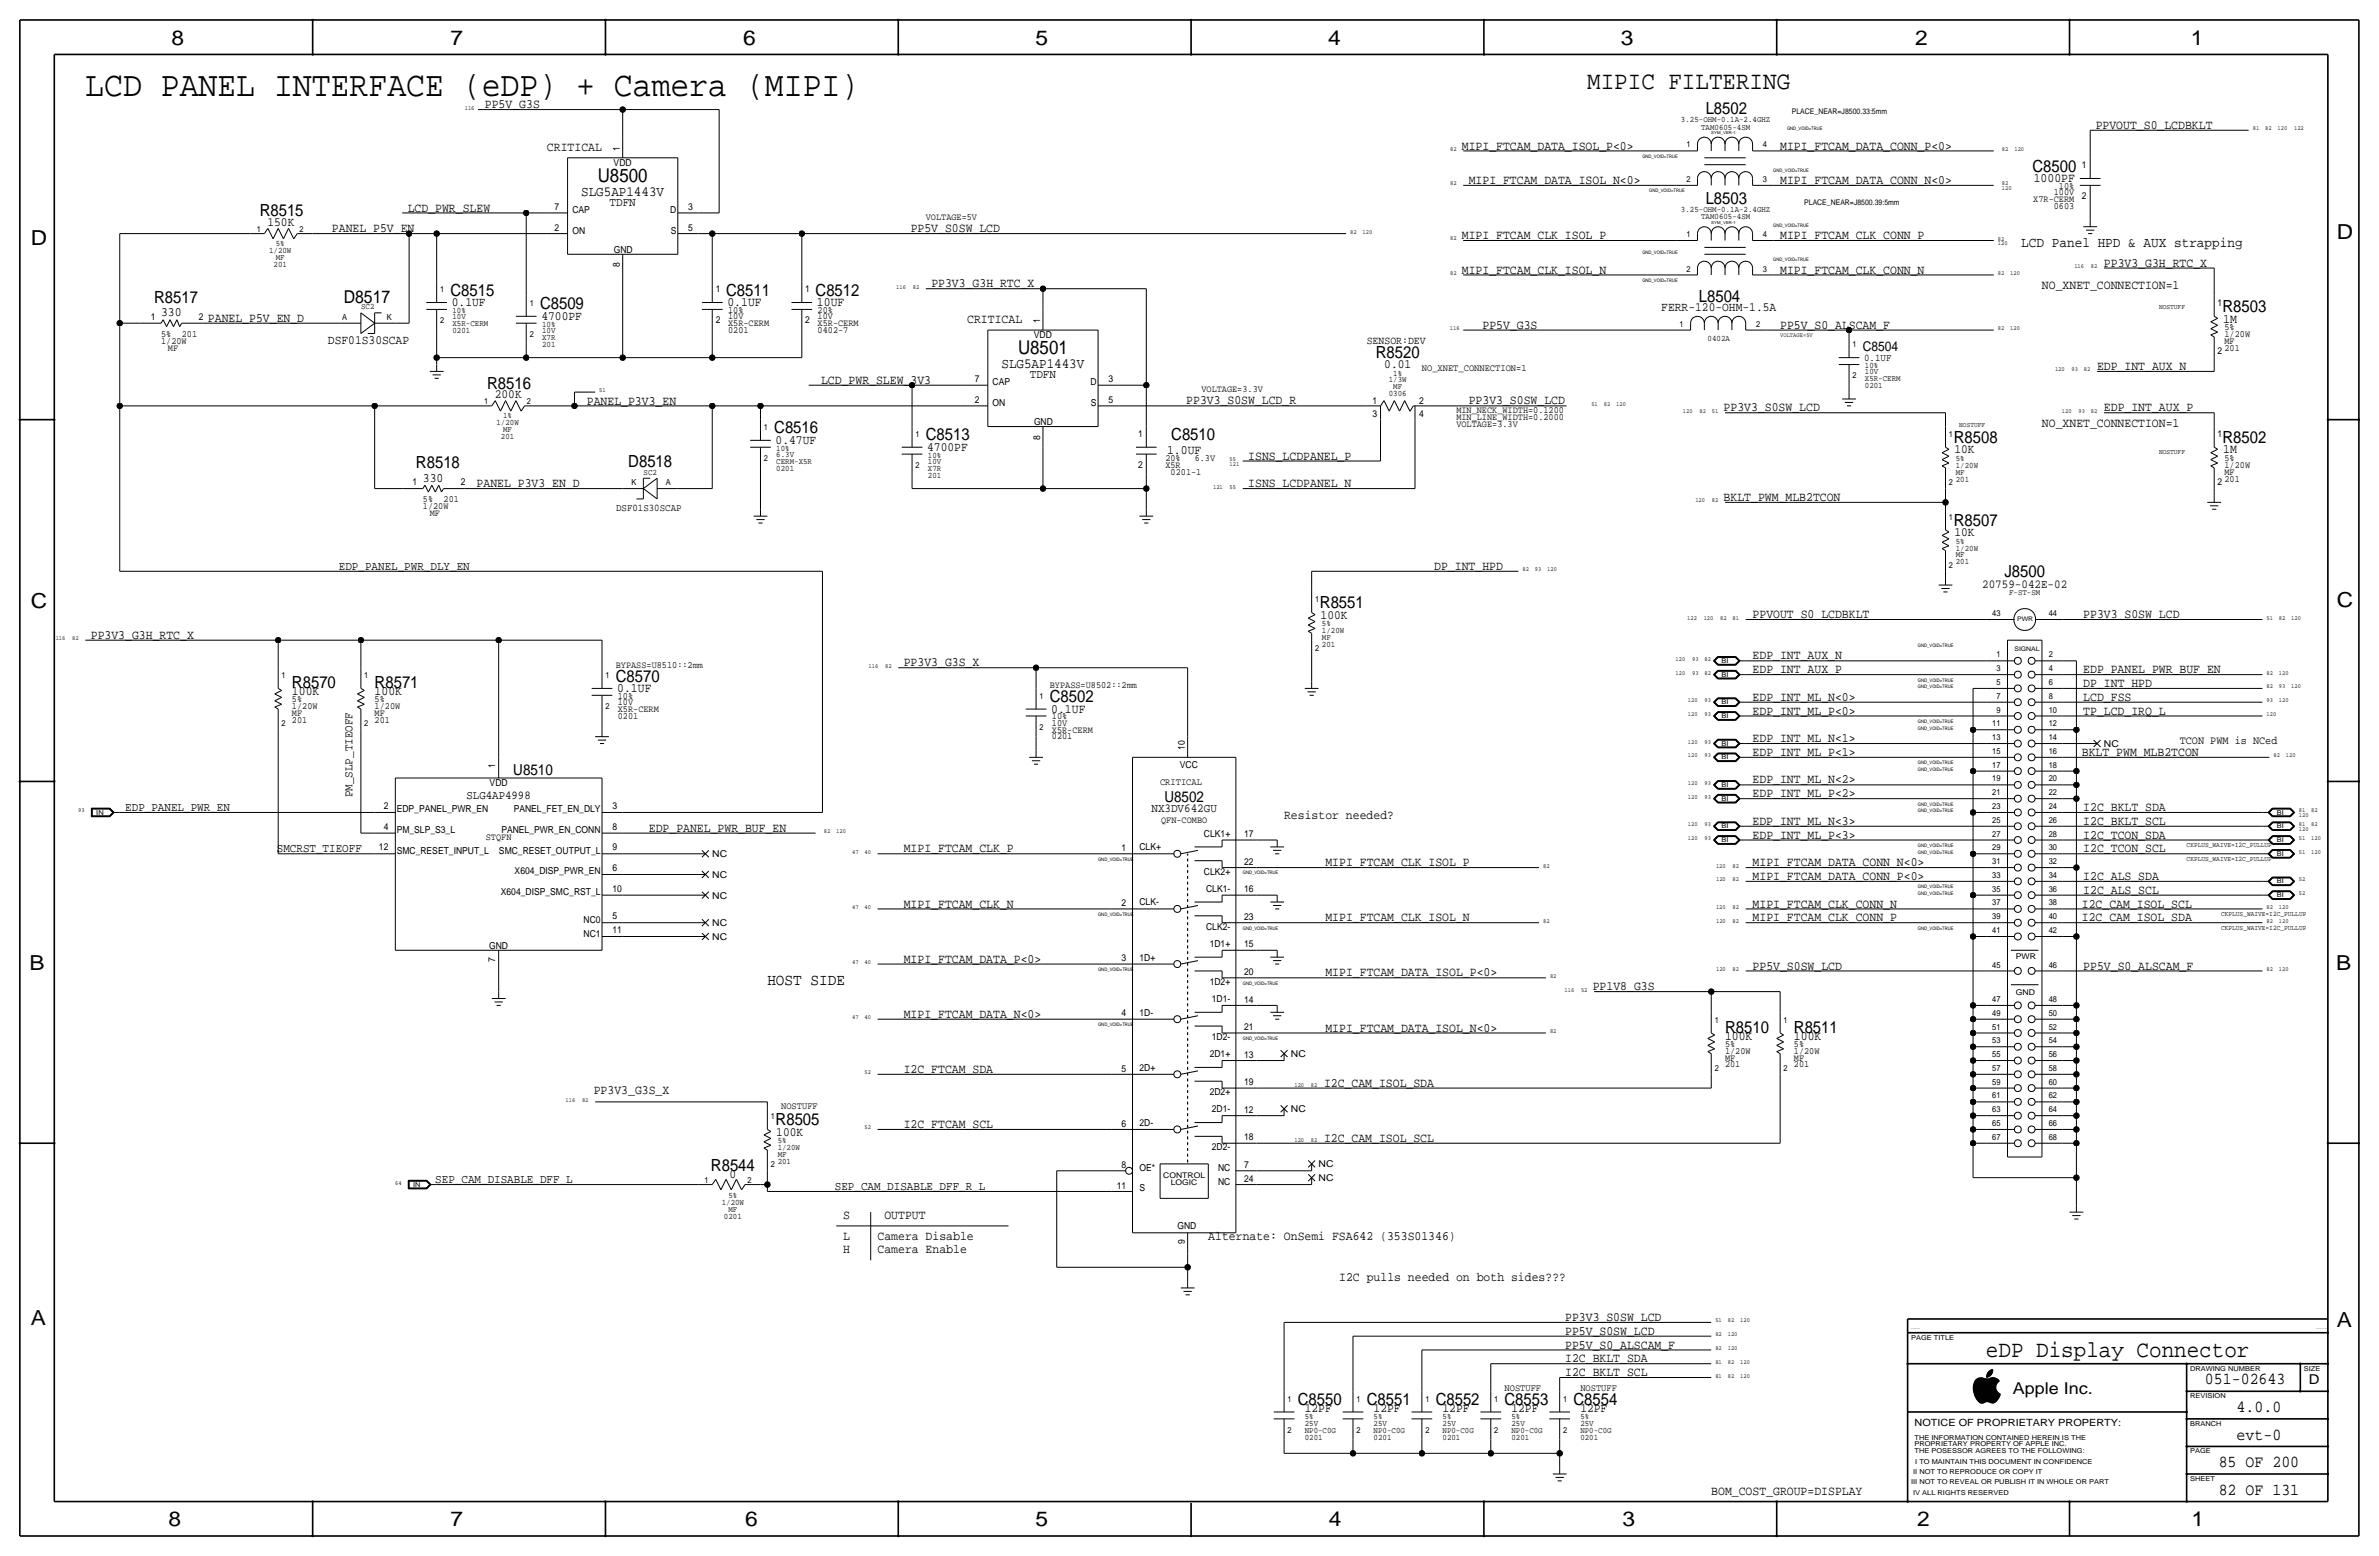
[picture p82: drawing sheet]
<svg xmlns="http://www.w3.org/2000/svg" width="877mm" height="574mm" viewBox="0 0 877 574" stroke-linecap="round" stroke-linejoin="round" font-family="sans-serif">
<defs><g id="words">
<text font-size="13" x="31.4" y="35.3">LCD PANEL INTERFACE (eDP) + Camera (MIPI)</text>
<text font-size="9.3" x="585.2" y="32.8">MIPIC FILTERING</text>
<text font-size="8.6" x="732.2" y="500.1">eDP Display Connector</text>
<g font-size="7.6">
<text x="63.2" y="16.5">8</text>
<text x="166.1" y="16.5">7</text>
<text x="274" y="16.5">6</text>
<text x="381.7" y="16.5">5</text>
<text x="489.7" y="16.5">4</text>
<text x="597.6" y="16.5">3</text>
<text x="706.1" y="16.5">2</text>
<text x="807.7" y="16.5">1</text>
<text x="861.5" y="88.1">D</text>
<text x="11.4" y="90.4">D</text>
<text x="11.4" y="224.3">C</text>
<text x="861.5" y="223.8">C</text>
<text x="10.8" y="357.6">B</text>
<text x="861.3" y="357.4">B</text>
<text x="11.3" y="488.4">A</text>
<text x="861.5" y="489.2">A</text>
<text x="62.2" y="562.6">8</text>
<text x="166" y="562.6">7</text>
<text x="274.8" y="562.6">6</text>
<text x="381.7" y="562.6">5</text>
<text x="489.9" y="562.6">4</text>
<text x="598.1" y="562.6">3</text>
<text x="706.8" y="562.6">2</text>
<text x="807.9" y="562.6">1</text>
</g>
<g font-size="7">
<text x="220.4" y="67.1">U8500</text>
<text x="375.3" y="130.6">U8501</text>
</g>
<text font-size="6.5" x="126.7" y="111.5">D8517</text>
<g font-size="6.2">
<text x="628.8" y="42.2">L8502</text>
<text x="749.3" y="63.2">C8500</text>
<text x="628.8" y="75.2">L8503</text>
<text x="95.7" y="79.8">R8515</text>
<text x="56.8" y="111.5">R8517</text>
<text x="166.1" y="109">C8515</text>
<text x="267.7" y="109">C8511</text>
<text x="300.7" y="109">C8512</text>
<text x="626.3" y="111.3">L8504</text>
<text x="199.1" y="114">C8509</text>
<text x="819.4" y="115.1">R8503</text>
<text x="507.2" y="132.1">R8520</text>
<text x="179.6" y="143.3">R8516</text>
<text x="285.4" y="159.8">C8516</text>
<text x="341.3" y="162.3">C8513</text>
<text x="431.8" y="162.3">C8510</text>
<text x="720.3" y="163.3">R8508</text>
<text x="819.4" y="163.3">R8502</text>
<text x="153.4" y="172.5">R8518</text>
<text x="231.6" y="172.2">D8518</text>
<text x="720.3" y="193.8">R8507</text>
<text x="739" y="212.9">J8500</text>
<text x="486.6" y="224.3">R8551</text>
<text x="227" y="251.2">C8570</text>
<text x="107.6" y="253.7">R8570</text>
<text x="138.1" y="253.7">R8571</text>
<text x="387" y="258.8">C8502</text>
<text x="636" y="380.7">R8510</text>
<text x="661.4" y="380.7">R8511</text>
<text x="286" y="414.8">R8505</text>
<text x="262.1" y="431.5">R8544</text>
<text x="812.9" y="510.3">051-02643</text>
<text x="478.5" y="517.9">C8550</text>
<text x="503.9" y="517.9">C8551</text>
<text x="529.3" y="517.9">C8552</text>
<text x="554.7" y="517.9">C8553</text>
<text x="580.1" y="517.9">C8554</text>
<text x="824.6" y="520.4">4.0.0</text>
<text x="824.6" y="530.6">evt-0</text>
<text x="818" y="540.8">85 OF 200</text>
<text x="818" y="550.9">82 OF 131</text>
</g>
<text font-size="6" x="742.1" y="513.9">Apple Inc.</text>
<text font-size="5.9" x="282.9" y="363">HOST SIDE</text>
<g font-size="5.6">
<text x="189.2" y="285.5">U8510</text>
<text x="429.3" y="295.7">U8502</text>
</g>
<text font-size="5.3" x="745.2" y="91.2">LCD Panel HPD &amp; AUX strapping</text>
<g font-size="5.2">
<text x="214.3" y="72.1">SLG5AP1443V</text>
<text x="369.2" y="135.6">SLG5AP1443V</text>
</g>
<g font-size="5">
<text x="686.8" y="129.3">C8504</text>
<text x="851.2" y="510.3">D</text>
</g>
<g font-size="4.7">
<text x="178.8" y="39.9">PP5V_G3S</text>
<text x="772.6" y="47.5">PPVOUT_S0_LCDBKLT</text>
<text x="201.6" y="55.6">CRITICAL</text>
<text x="538.9" y="55.1">MIPI_FTCAM_DATA_ISOL_P&lt;0&gt;</text>
<text x="656.3" y="55.1">MIPI_FTCAM_DATA_CONN_P&lt;0&gt;</text>
<text x="541.5" y="67.8">MIPI_FTCAM_DATA_ISOL_N&lt;0&gt;</text>
<text x="656.3" y="67.8">MIPI_FTCAM_DATA_CONN_N&lt;0&gt;</text>
<text x="749.8" y="67.1">1000PF</text>
<text x="150.3" y="78">LCD_PWR_SLEW</text>
<text x="98.6" y="83.3">150K</text>
<text x="122.4" y="85.6">PANEL_P5V_EN</text>
<text x="335.7" y="85.6">PP5V_S0SW_LCD</text>
<text x="538.9" y="88.1">MIPI_FTCAM_CLK_ISOL_P</text>
<text x="656.3" y="88.1">MIPI_FTCAM_CLK_CONN_P</text>
<text x="538.9" y="100.8">MIPI_FTCAM_CLK_ISOL_N</text>
<text x="656.3" y="100.8">MIPI_FTCAM_CLK_CONN_N</text>
<text x="775.7" y="98.3">PP3V3_G3H_RTC_X</text>
<text x="343.4" y="105.9">PP3V3_G3H_RTC_X</text>
<text x="752.8" y="106.4">NO_XNET_CONNECTION=1</text>
<text x="166.6" y="112.8">0.1UF</text>
<text x="268.2" y="112.8">0.1UF</text>
<text x="301.2" y="112.8">10UF</text>
<text x="59.4" y="116.6">330</text>
<text x="76.7" y="118.6">PANEL_P5V_EN_D</text>
<text x="199.6" y="117.9">4700PF</text>
<text x="356.6" y="119.1">CRITICAL</text>
<text x="612.5" y="114.8">FERR-120-OHM-1.5A</text>
<text x="819.6" y="118.9">1M</text>
<text x="546.6" y="121.2">PP5V_G3S</text>
<text x="656.3" y="121.2">PP5V_S0_ALSCAM_F</text>
<text x="120.9" y="126.7">DSF01S30SCAP</text>
<text x="510.3" y="135.6">0.01</text>
<text x="773.1" y="136.4">EDP_INT_AUX_N</text>
<text x="302.7" y="141.5">LCD_PWR_SLEW_3V3</text>
<text x="182.4" y="146.8">200K</text>
<text x="216.4" y="149.1">PANEL_P3V3_EN</text>
<text x="437.3" y="149.1">PP3V3_S0SW_LCD_R</text>
<text x="541.5" y="149.1">PP3V3_S0SW_LCD</text>
<text x="635.5" y="151.6">PP3V3_S0SW_LCD</text>
<text x="775.7" y="151.6">EDP_INT_AUX_P</text>
<text x="752.8" y="157.2">NO_XNET_CONNECTION=1</text>
<text x="286" y="163.6">0.47UF</text>
<text x="341.8" y="166.1">4700PF</text>
<text x="430.3" y="167.4">1.0UF</text>
<text x="720.5" y="167.1">10K</text>
<text x="819.6" y="167.1">1M</text>
<text x="460.2" y="169.4">ISNS_LCDPANEL_P</text>
<text x="155.9" y="177.5">330</text>
<text x="175.7" y="179.6">PANEL_P3V3_EN_D</text>
<text x="460.2" y="179.6">ISNS_LCDPANEL_N</text>
<text x="635.5" y="184.7">BKLT_PWM_MLB2TCON</text>
<text x="720.5" y="197.6">10K</text>
<text x="528.8" y="210.1">DP_INT_HPD</text>
<text x="646.1" y="227.8">PPVOUT_S0_LCDBKLT</text>
<text x="768" y="227.8">PP3V3_S0SW_LCD</text>
<text x="486.9" y="228.1">100K</text>
<text x="33.5" y="235.5">PP3V3_G3H_RTC_X</text>
<text x="333.2" y="245.6">PP3V3_G3S_X</text>
<text x="646.1" y="243.1">EDP_INT_AUX_N</text>
<text x="646.1" y="248.2">EDP_INT_AUX_P</text>
<text x="768" y="248.2">EDP_PANEL_PWR_BUF_EN</text>
<text x="107.6" y="256.3">100K</text>
<text x="138.1" y="256.3">100K</text>
<text x="227.5" y="255">0.1UF</text>
<text x="768" y="253.2">DP_INT_HPD</text>
<text x="387.6" y="262.6">0.1UF</text>
<text x="646.1" y="263.4">EDP_INT_ML_P&lt;0&gt;</text>
<text x="646.1" y="258.3">EDP_INT_ML_N&lt;0&gt;</text>
<text x="768" y="263.4">TP_LCD_IRQ_L</text>
<text x="768" y="258.3">LCD_FSS</text>
<text x="646.1" y="273.6">EDP_INT_ML_N&lt;1&gt;</text>
<text x="646.1" y="278.6">EDP_INT_ML_P&lt;1&gt;</text>
<text x="767.5" y="278.6">BKLT_PWM_MLB2TCON</text>
<text x="646.1" y="293.9">EDP_INT_ML_P&lt;2&gt;</text>
<text x="646.1" y="288.8">EDP_INT_ML_N&lt;2&gt;</text>
<text x="768" y="299">I2C_BKLT_SDA</text>
<text x="473.4" y="302">Resistor needed?</text>
<text x="646.1" y="304">EDP_INT_ML_N&lt;3&gt;</text>
<text x="768" y="304">I2C_BKLT_SCL</text>
<text x="239.2" y="306.6">EDP_PANEL_PWR_BUF_EN</text>
<text x="646.1" y="309.1">EDP_INT_ML_P&lt;3&gt;</text>
<text x="768" y="309.1">I2C_TCON_SDA</text>
<text x="333.2" y="314.2">MIPI_FTCAM_CLK_P</text>
<text x="768" y="314.2">I2C_TCON_SCL</text>
<text x="488.6" y="319.3">MIPI_FTCAM_CLK_ISOL_P</text>
<text x="646.1" y="319.3">MIPI_FTCAM_DATA_CONN_N&lt;0&gt;</text>
<text x="646.1" y="324.4">MIPI_FTCAM_DATA_CONN_P&lt;0&gt;</text>
<text x="768" y="329.4">I2C_ALS_SCL</text>
<text x="768" y="324.4">I2C_ALS_SDA</text>
<text x="333.2" y="334.5">MIPI_FTCAM_CLK_N</text>
<text x="646.1" y="334.5">MIPI_FTCAM_CLK_CONN_N</text>
<text x="767.5" y="334.5">I2C_CAM_ISOL_SCL</text>
<text x="488.6" y="339.6">MIPI_FTCAM_CLK_ISOL_N</text>
<text x="646.1" y="339.6">MIPI_FTCAM_CLK_CONN_P</text>
<text x="767.5" y="339.6">I2C_CAM_ISOL_SDA</text>
<text x="333.2" y="354.8">MIPI_FTCAM_DATA_P&lt;0&gt;</text>
<text x="488.6" y="359.9">MIPI_FTCAM_DATA_ISOL_P&lt;0&gt;</text>
<text x="646.1" y="357.4">PP5V_S0SW_LCD</text>
<text x="768" y="357.4">PP5V_S0_ALSCAM_F</text>
<text x="587.2" y="365">PP1V8_G3S</text>
<text x="333.2" y="375.2">MIPI_FTCAM_DATA_N&lt;0&gt;</text>
<text x="488.6" y="380.2">MIPI_FTCAM_DATA_ISOL_N&lt;0&gt;</text>
<text x="636" y="383.3">100K</text>
<text x="661.4" y="383.3">100K</text>
<text x="333.2" y="395.5">I2C_FTCAM_SDA</text>
<text x="488.1" y="400.6">I2C_CAM_ISOL_SDA</text>
<text x="218.9" y="403.1">PP3V3_G3S_X</text>
<text x="286.2" y="418.6">100K</text>
<text x="333.2" y="415.8">I2C_FTCAM_SCL</text>
<text x="488.1" y="420.9">I2C_CAM_ISOL_SCL</text>
<text x="269" y="434.1">0</text>
<text x="310.8" y="449.3">S</text>
<text x="326.1" y="449.3">OUTPUT</text>
<text x="310.8" y="456.9">L</text>
<text x="323.5" y="456.9">Camera Disable</text>
<text x="445.5" y="456.9">Alternate: OnSemi FSA642 (353S01346)</text>
<text x="310.8" y="462">H</text>
<text x="323.5" y="462">Camera Enable</text>
<text x="493.7" y="472.2">I2C pulls needed on both sides???</text>
<text x="577" y="486.9">PP3V3_S0SW_LCD</text>
<text x="577" y="492">PP5V_S0SW_LCD</text>
<text x="577" y="497.1">PP5V_S0_ALSCAM_F</text>
<text x="577" y="502.2">I2C_BKLT_SDA</text>
<text x="577" y="507.2">I2C_BKLT_SCL</text>
<text x="481" y="520.4">12PF</text>
<text x="506.4" y="520.4">12PF</text>
<text x="531.8" y="520.4">12PF</text>
<text x="557.2" y="520.4">12PF</text>
<text x="582.6" y="520.4">12PF</text>
<text x="630.9" y="550.9">BOM_COST_GROUP=DISPLAY</text>
</g>
<g font-size="4.5">
<text x="224.7" y="75.9">TDFN</text>
<text x="379.7" y="139.4">TDFN</text>
<text x="124.9" y="210.1">EDP_PANEL_PWR_DLY_EN</text>
<text x="730.8" y="216.9">20759-042E-02</text>
<text x="130" y="293.9" transform="rotate(-90 130 293.9)">PM_SLP_TIEOFF</text>
<text x="46.2" y="299">EDP_PANEL_PWR_EN</text>
<text x="424.5" y="299.5">NX3DV642GU</text>
<text x="102.1" y="314.2">SMCRST_TIEOFF</text>
<text x="160.5" y="436.1">SEP_CAM_DISABLE_DFF_L</text>
<text x="307.8" y="438.7">SEP_CAM_DISABLE_DFF_R_L</text>
</g>
<text font-size="4.4" x="172" y="294.4">SLG4AP4998</text>
<text font-size="4.2" x="803.6" y="274.1">TCON PWM is NCed</text>
<text font-size="4.1" x="503.9" y="126.7">SENSOR:DEV</text>
<g font-size="3.8">
<text x="687.3" y="133.1">0.1UF</text>
<text x="227.1" y="188.4">DSF01S30SCAP</text>
</g>
<text font-size="3.7" x="705.8" y="525.5">NOTICE OF PROPRIETARY PROPERTY:</text>
<g font-size="3.6">
<text x="524.2" y="136.9">NO_XNET_CONNECTION=1</text>
<text x="427.7" y="289.3">CRITICAL</text>
<text x="288" y="408.7">NOSTUFF</text>
<text x="554.7" y="512.8">NOSTUFF</text>
<text x="582.6" y="512.8">NOSTUFF</text>
</g>
<g font-size="3.5">
<text x="228.5" y="55.6" transform="rotate(-90 228.5 55.6)">1</text>
<text x="226.2" y="61.2">VDD</text>
<text x="767.6" y="62">1</text>
<text x="757.2" y="71.9">100V</text>
<text x="759.1" y="69.6">10%</text>
<text x="204.4" y="77.5">7</text>
<text x="253.7" y="77.5">3</text>
<text x="749.6" y="74.4">X7R-CERM</text>
<text x="757.2" y="77">0603</text>
<text x="767.6" y="73.4">2</text>
<text x="211" y="78.5">CAP</text>
<text x="247.1" y="78.5">D</text>
<text x="341.3" y="81">VOLTAGE=5V</text>
<text x="204.4" y="85.1">2</text>
<text x="211" y="86.1">ON</text>
<text x="247.3" y="86.1">S</text>
<text x="253.7" y="85.1">5</text>
<text x="226.3" y="93.2">GND</text>
<text x="228.5" y="98.5" transform="rotate(-90 228.5 98.5)">8</text>
<text x="263.9" y="107.7">1</text>
<text x="296.9" y="107.7">1</text>
<text x="817.6" y="112.8">1</text>
<text x="55.6" y="117.9">1</text>
<text x="73.4" y="117.9">2</text>
<text x="263.9" y="119.1">2</text>
<text x="268.4" y="115.3">10%</text>
<text x="268.4" y="117.6">10V</text>
<text x="296.9" y="119.1">2</text>
<text x="301.4" y="117.6">10V</text>
<text x="301.4" y="115.3">20%</text>
<text x="383.5" y="119.1" transform="rotate(-90 383.5 119.1)">1</text>
<text x="59.4" y="124.2">5%</text>
<text x="67" y="124.2">201</text>
<text x="268.4" y="122.7">0201</text>
<text x="268.4" y="120.1">X5R-CERM</text>
<text x="301.4" y="122.7">0402-7</text>
<text x="301.4" y="120.1">X5R-CERM</text>
<text x="381.2" y="124.7">VDD</text>
<text x="820.1" y="121.7">5%</text>
<text x="820.1" y="124.2">1/20W</text>
<text x="59.4" y="126.7">1/20W</text>
<text x="61.9" y="129.3">MF</text>
<text x="817.6" y="130.6">2</text>
<text x="820.1" y="129.3">201</text>
<text x="820.1" y="126.7">MF</text>
<text x="359.4" y="141">7</text>
<text x="366" y="142">CAP</text>
<text x="402" y="142">D</text>
<text x="408.6" y="141">3</text>
<text x="359.4" y="148.6">2</text>
<text x="366" y="149.6">ON</text>
<text x="402.2" y="149.6">S</text>
<text x="408.6" y="148.6">5</text>
<text x="442.9" y="144.5">VOLTAGE=3.3V</text>
<text x="505.9" y="148.8">1</text>
<text x="523.2" y="148.8">2</text>
<text x="505.9" y="153.7">3</text>
<text x="523.2" y="153.7">4</text>
<text x="536.9" y="154.7">MIN_LINE_WIDTH=0.2000</text>
<text x="536.9" y="152.1">MIN_NECK_WIDTH=0.1200</text>
<text x="381.2" y="156.7">GND</text>
<text x="419.6" y="161">1</text>
<text x="536.9" y="157.2">VOLTAGE=3.3V</text>
<text x="817.6" y="161">1</text>
<text x="383.5" y="162" transform="rotate(-90 383.5 162)">8</text>
<text x="419.6" y="172.5">2</text>
<text x="429.6" y="172.5">X5R</text>
<text x="429.6" y="169.9">20%</text>
<text x="440.4" y="169.9">6.3V</text>
<text x="820.1" y="169.9">5%</text>
<text x="820.1" y="172.5">1/20W</text>
<text x="152.1" y="178.8">1</text>
<text x="169.9" y="178.8">2</text>
<text x="431.6" y="175">0201-1</text>
<text x="817.6" y="178.8">2</text>
<text x="820.1" y="177.5">201</text>
<text x="820.1" y="175">MF</text>
<text x="155.9" y="185.2">5%</text>
<text x="163.5" y="185.2">201</text>
<text x="155.9" y="187.7">1/20W</text>
<text x="158.4" y="190.2">MF</text>
<text x="227" y="246.1">BYPASS=U8510::2mm</text>
<text x="227.8" y="257.6">10%</text>
<text x="387" y="253.7">BYPASS=U8502::2mm</text>
<text x="107.6" y="258.8">5%</text>
<text x="107.6" y="261.4">1/20W</text>
<text x="107.6" y="263.9">MF</text>
<text x="138.1" y="258.8">5%</text>
<text x="138.1" y="261.4">1/20W</text>
<text x="138.1" y="263.9">MF</text>
<text x="227.8" y="262.4">X5R-CERM</text>
<text x="227.8" y="259.8">10V</text>
<text x="107.6" y="266.4">201</text>
<text x="138.1" y="266.4">201</text>
<text x="227.8" y="264.9">0201</text>
<text x="387.8" y="267.5">10V</text>
<text x="387.8" y="265.2">10%</text>
<text x="387.8" y="272.5">0201</text>
<text x="387.8" y="270">X5R-CERM</text>
<text x="775.7" y="275.3">NC</text>
<text x="436.8" y="276.4" transform="rotate(-90 436.8 276.4)">10</text>
<text x="182.6" y="283" transform="rotate(-90 182.6 283)">1</text>
<text x="435" y="283">VCC</text>
<text x="180.5" y="289.8">VDD</text>
<text x="141.5" y="298.2">2</text>
<text x="146.3" y="299.5">EDP_PANEL_PWR_EN</text>
<text x="189.4" y="299.5">PANEL_FET_EN_DLY</text>
<text x="225.8" y="298.2">3</text>
<text x="141.5" y="305.8">4</text>
<text x="225.8" y="305.8">8</text>
<text x="428.1" y="303.3">QFN-COMBO</text>
<text x="146.3" y="307.1">PM_SLP_S3_L</text>
<text x="179.1" y="309.6">STQFN</text>
<text x="184.8" y="307.1">PANEL_PWR_EN_CONN</text>
<text x="443.9" y="308.4">CLK1+</text>
<text x="458.7" y="308.6">17</text>
<text x="139.7" y="313.4">12</text>
<text x="146.3" y="314.7">SMC_RESET_INPUT_L</text>
<text x="184" y="314.7">SMC_RESET_OUTPUT_L</text>
<text x="225.8" y="313.4">9</text>
<text x="262.6" y="316">NC</text>
<text x="413.5" y="313.7">1</text>
<text x="420.1" y="313.4">CLK+</text>
<text x="189.7" y="322.3">X604_DISP_PWR_EN</text>
<text x="225.8" y="321.1">6</text>
<text x="262.6" y="323.6">NC</text>
<text x="443.9" y="322.3">CLK2+</text>
<text x="458.7" y="318.8">22</text>
<text x="184.7" y="329.9">X604_DISP_SMC_RST_L</text>
<text x="225.8" y="328.7">10</text>
<text x="444.7" y="328.7">CLK1-</text>
<text x="458.7" y="328.9">16</text>
<text x="262.6" y="331.2">NC</text>
<text x="413.5" y="334">2</text>
<text x="420.1" y="333.8">CLK-</text>
<text x="215.1" y="340.1">NC0</text>
<text x="225.8" y="338.8">5</text>
<text x="262.6" y="341.4">NC</text>
<text x="458.7" y="339.1">23</text>
<text x="215.1" y="345.2">NC1</text>
<text x="225.8" y="343.9">11</text>
<text x="262.6" y="346.5">NC</text>
<text x="444.7" y="342.7">CLK2-</text>
<text x="180.3" y="349.8">GND</text>
<text x="446" y="349">1D1+</text>
<text x="458.7" y="349.2">15</text>
<text x="182.6" y="354.6" transform="rotate(-90 182.6 354.6)">7</text>
<text x="413.5" y="354.3">3</text>
<text x="420.1" y="354.1">1D+</text>
<text x="458.7" y="359.4">20</text>
<text x="446" y="363">1D2+</text>
<text x="446.8" y="369.3">1D1-</text>
<text x="458.7" y="369.5">14</text>
<text x="413.5" y="374.6">4</text>
<text x="420.1" y="374.4">1D-</text>
<text x="446.8" y="383.3">1D2-</text>
<text x="458.7" y="379.7">21</text>
<text x="446" y="389.6">2D1+</text>
<text x="458.7" y="389.9">13</text>
<text x="475.9" y="389.6">NC</text>
<text x="636" y="385.8">5%</text>
<text x="636" y="388.4">1/20W</text>
<text x="661.4" y="385.8">5%</text>
<text x="661.4" y="388.4">1/20W</text>
<text x="413.5" y="395">5</text>
<text x="420.1" y="394.7">2D+</text>
<text x="636" y="393.4">201</text>
<text x="636" y="390.9">MF</text>
<text x="661.4" y="393.4">201</text>
<text x="661.4" y="390.9">MF</text>
<text x="458.7" y="400">19</text>
<text x="446" y="403.6">2D2+</text>
<text x="446.8" y="410">2D1-</text>
<text x="458.7" y="410.2">12</text>
<text x="475.9" y="410">NC</text>
<text x="413.5" y="415.3">6</text>
<text x="420.1" y="415">2D-</text>
<text x="446.8" y="423.9">2D2-</text>
<text x="458.7" y="420.4">18</text>
<text x="413.5" y="430.5">8</text>
<text x="420.1" y="431.6">OE*</text>
<text x="449" y="431.5">NC</text>
<text x="458.7" y="430.5">7</text>
<text x="486.1" y="430.3">NC</text>
<text x="449" y="436.6">NC</text>
<text x="458.7" y="435.6">24</text>
<text x="486.1" y="435.4">NC</text>
<text x="411.7" y="438.1">11</text>
<text x="420.1" y="439.2">S</text>
<text x="434.1" y="453">GND</text>
<text x="436.8" y="458.4" transform="rotate(-90 436.8 458.4)">9</text>
</g>
<g font-size="3.1">
<text x="619.7" y="45">3.25-OHM-0.1A-2.4GHZ</text>
<text x="627.1" y="47.8">TAM0605-4SM</text>
<text x="621.7" y="54.4">1</text>
<text x="649.9" y="54.4">4</text>
<text x="621.7" y="67.1">2</text>
<text x="649.9" y="67.1">3</text>
<text x="619.7" y="78">3.25-OHM-0.1A-2.4GHZ</text>
<text x="627.1" y="80.8">TAM0605-4SM</text>
<text x="94.7" y="85.3">1</text>
<text x="110.4" y="85.3">2</text>
<text x="621.7" y="87.4">1</text>
<text x="649.9" y="87.4">4</text>
<text x="99.2" y="93.2">1/20W</text>
<text x="101.7" y="90.7">5%</text>
<text x="101.7" y="95.8">MF</text>
<text x="100.9" y="98.3">201</text>
<text x="621.7" y="100.1">2</text>
<text x="649.9" y="100.1">3</text>
<text x="162.3" y="107.7">1</text>
<text x="195.3" y="112.8">1</text>
<text x="126.1" y="117.9">A</text>
<text x="133.1" y="114">SC2</text>
<text x="142.6" y="117.9">K</text>
<text x="162.3" y="119.1">2</text>
<text x="166.8" y="117.6">10V</text>
<text x="166.8" y="115.3">10%</text>
<text x="166.8" y="122.7">0201</text>
<text x="166.8" y="120.1">X5R-CERM</text>
<text x="195.3" y="124.2">2</text>
<text x="199.8" y="125.2">X7R</text>
<text x="199.8" y="120.4">10%</text>
<text x="199.8" y="122.7">10V</text>
<text x="619.2" y="120.4">1</text>
<text x="629.6" y="125.7">0402A</text>
<text x="647.4" y="120.4">2</text>
<text x="199.8" y="127.8">201</text>
<text x="683" y="128">1</text>
<text x="687.5" y="137.9">10V</text>
<text x="687.5" y="135.6">10%</text>
<text x="512" y="141">1/3W</text>
<text x="513.7" y="143.5">MF</text>
<text x="513.7" y="138.4">1%</text>
<text x="683" y="139.4">2</text>
<text x="687.5" y="140.5">X5R-CERM</text>
<text x="687.5" y="143">0201</text>
<text x="178.5" y="148.8">1</text>
<text x="194.3" y="148.8">2</text>
<text x="512" y="146.1">0306</text>
<text x="185.5" y="154.2">1%</text>
<text x="183" y="156.7">1/20W</text>
<text x="184.7" y="161.8">201</text>
<text x="185.5" y="159.3">MF</text>
<text x="281.6" y="158.5">1</text>
<text x="337.5" y="161">1</text>
<text x="718.5" y="161">1</text>
<text x="286.2" y="166.1">10%</text>
<text x="281.6" y="169.9">2</text>
<text x="286.2" y="173.5">0201</text>
<text x="286.2" y="170.9">CERM-X5R</text>
<text x="286.2" y="168.4">6.3V</text>
<text x="337.5" y="172.5">2</text>
<text x="342.1" y="173.5">X7R</text>
<text x="342.1" y="168.7">10%</text>
<text x="342.1" y="170.9">10V</text>
<text x="721.1" y="169.9">5%</text>
<text x="721.1" y="172.5">1/20W</text>
<text x="232.8" y="178.8">K</text>
<text x="237.3" y="175">SC2</text>
<text x="245.5" y="178.8">A</text>
<text x="342.1" y="176">201</text>
<text x="718.5" y="178.8">2</text>
<text x="721.1" y="177.5">201</text>
<text x="721.1" y="175">MF</text>
<text x="718.5" y="191.5">1</text>
<text x="721.1" y="200.4">5%</text>
<text x="721.1" y="202.9">1/20W</text>
<text x="718.5" y="209.3">2</text>
<text x="721.1" y="208">201</text>
<text x="721.1" y="205.5">MF</text>
<text x="484.8" y="222">1</text>
<text x="740.7" y="219.5">F-ST-SM</text>
<text x="734.5" y="227.1">43</text>
<text x="755.3" y="227.1">44</text>
<text x="487.4" y="230.9">5%</text>
<text x="487.4" y="233.4">1/20W</text>
<text x="484.8" y="239.8">2</text>
<text x="487.4" y="238.5">201</text>
<text x="487.4" y="236">MF</text>
<text x="736" y="242.3">1</text>
<text x="755.3" y="242.3">2</text>
<text x="103.8" y="249.9">1</text>
<text x="134.3" y="249.9">1</text>
<text x="223.2" y="249.9">1</text>
<text x="736" y="247.4">3</text>
<text x="755.3" y="247.4">4</text>
<text x="383.2" y="257.6">1</text>
<text x="736" y="257.6">7</text>
<text x="736" y="252.5">5</text>
<text x="755.3" y="257.6">8</text>
<text x="755.3" y="252.5">6</text>
<text x="223.2" y="261.4">2</text>
<text x="736" y="262.6">9</text>
<text x="755.3" y="262.6">10</text>
<text x="103.8" y="267.7">2</text>
<text x="134.3" y="267.7">2</text>
<text x="383.2" y="269">2</text>
<text x="734.5" y="267.7">11</text>
<text x="755.3" y="267.7">12</text>
<text x="734.5" y="272.8">13</text>
<text x="755.3" y="272.8">14</text>
<text x="734.5" y="277.9">15</text>
<text x="755.3" y="277.9">16</text>
<text x="734.5" y="283">17</text>
<text x="755.3" y="283">18</text>
<text x="734.5" y="293.1">21</text>
<text x="734.5" y="288">19</text>
<text x="755.3" y="293.1">22</text>
<text x="755.3" y="288">20</text>
<text x="734.5" y="298.2">23</text>
<text x="755.3" y="298.2">24</text>
<text x="734.5" y="303.3">25</text>
<text x="755.3" y="303.3">26</text>
<text x="734.5" y="308.4">27</text>
<text x="755.3" y="308.4">28</text>
<text x="734.5" y="313.4">29</text>
<text x="755.3" y="313.4">30</text>
<text x="734.5" y="323.6">33</text>
<text x="734.5" y="318.5">31</text>
<text x="755.3" y="323.6">34</text>
<text x="755.3" y="318.5">32</text>
<text x="734.5" y="328.7">35</text>
<text x="755.3" y="328.7">36</text>
<text x="734.5" y="333.8">37</text>
<text x="755.3" y="333.8">38</text>
<text x="734.5" y="338.8">39</text>
<text x="755.3" y="338.8">40</text>
<text x="734.5" y="343.9">41</text>
<text x="755.3" y="343.9">42</text>
<text x="734.5" y="356.6">45</text>
<text x="755.3" y="356.6">46</text>
<text x="734.5" y="369.3">47</text>
<text x="755.3" y="369.3">48</text>
<text x="632.2" y="376.9">1</text>
<text x="657.6" y="376.9">1</text>
<text x="734.5" y="374.4">49</text>
<text x="755.3" y="374.4">50</text>
<text x="734.5" y="379.5">51</text>
<text x="755.3" y="379.5">52</text>
<text x="734.5" y="389.6">55</text>
<text x="734.5" y="384.6">53</text>
<text x="755.3" y="389.6">56</text>
<text x="755.3" y="384.6">54</text>
<text x="632.2" y="394.7">2</text>
<text x="657.6" y="394.7">2</text>
<text x="734.5" y="394.7">57</text>
<text x="755.3" y="394.7">58</text>
<text x="734.5" y="399.8">59</text>
<text x="755.3" y="399.8">60</text>
<text x="734.5" y="404.9">61</text>
<text x="755.3" y="404.9">62</text>
<text x="284.2" y="412.5">1</text>
<text x="734.5" y="410">63</text>
<text x="755.3" y="410">64</text>
<text x="734.5" y="415">65</text>
<text x="755.3" y="415">66</text>
<text x="286.7" y="421.4">5%</text>
<text x="286.7" y="423.9">1/20W</text>
<text x="734.5" y="420.1">67</text>
<text x="755.3" y="420.1">68</text>
<text x="284.2" y="430.3">2</text>
<text x="286.7" y="429">201</text>
<text x="286.7" y="426.5">MF</text>
<text x="259.8" y="435.9">1</text>
<text x="275.5" y="435.9">2</text>
<text x="268.6" y="441.7">5%</text>
<text x="266.1" y="444.2">1/20W</text>
<text x="266.9" y="449.3">0201</text>
<text x="268.6" y="446.8">MF</text>
<text x="474.7" y="516.6">1</text>
<text x="500.1" y="516.6">1</text>
<text x="525.5" y="516.6">1</text>
<text x="550.9" y="516.6">1</text>
<text x="576.3" y="516.6">1</text>
<text x="481" y="523">5%</text>
<text x="481" y="525.5">25V</text>
<text x="506.4" y="523">5%</text>
<text x="506.4" y="525.5">25V</text>
<text x="531.8" y="523">5%</text>
<text x="531.8" y="525.5">25V</text>
<text x="557.2" y="523">5%</text>
<text x="557.2" y="525.5">25V</text>
<text x="582.6" y="523">5%</text>
<text x="582.6" y="525.5">25V</text>
<text x="474.7" y="528.1">2</text>
<text x="481" y="528.1">NP0-C0G</text>
<text x="481" y="530.6">0201</text>
<text x="500.1" y="528.1">2</text>
<text x="506.4" y="528.1">NP0-C0G</text>
<text x="506.4" y="530.6">0201</text>
<text x="525.5" y="528.1">2</text>
<text x="531.8" y="528.1">NP0-C0G</text>
<text x="531.8" y="530.6">0201</text>
<text x="550.9" y="528.1">2</text>
<text x="557.2" y="530.6">0201</text>
<text x="557.2" y="528.1">NP0-C0G</text>
<text x="576.3" y="528.1">2</text>
<text x="582.6" y="528.1">NP0-C0G</text>
<text x="582.6" y="530.6">0201</text>
</g>
<g font-size="2.9">
<text x="660.6" y="42.2">PLACE_NEAR=J8500.33:5mm</text>
<text x="665.2" y="75.7">PLACE_NEAR=J8500.39:5mm</text>
<text x="743.2" y="353.6">PWR</text>
<text x="743.2" y="366.8">GND</text>
<text x="428.9" y="434.1">CONTROL</text>
<text x="431.7" y="436.6">LOGIC</text>
</g>
<g font-size="2.6">
<text x="796" y="114">NOSTUFF</text>
<text x="722.3" y="157.2">NOSTUFF</text>
<text x="796" y="167.4">NOSTUFF</text>
<text x="806.1" y="317.2">CKPLUS_WAIVE=I2C_PULLUP</text>
<text x="806.1" y="312.2">CKPLUS_WAIVE=I2C_PULLUP</text>
<text x="818.8" y="337.6">CKPLUS_WAIVE=I2C_PULLUP</text>
<text x="818.8" y="342.6">CKPLUS_WAIVE=I2C_PULLUP</text>
</g>
<g font-size="2.5">
<text x="634.7" y="244.3">BI</text>
<text x="634.7" y="249.4">BI</text>
<text x="634.7" y="259.6">BI</text>
<text x="634.7" y="264.7">BI</text>
<text x="634.7" y="274.8">BI</text>
<text x="634.7" y="279.9">BI</text>
<text x="634.7" y="290.1">BI</text>
<text x="634.7" y="295.1">BI</text>
<text x="35.5" y="300.2">IN</text>
<text x="634.7" y="305.3">BI</text>
<text x="839.4" y="300.2">BI</text>
<text x="839.4" y="305.3">BI</text>
<text x="634.7" y="310.4">BI</text>
<text x="839.4" y="310.4">BI</text>
<text x="839.4" y="315.5">BI</text>
<text x="839.4" y="325.6">BI</text>
<text x="839.4" y="330.7">BI</text>
<text x="152.3" y="437.4">IN</text>
<text x="704.5" y="493.8">PAGE TITLE</text>
<text x="807.4" y="505.2">DRAWING NUMBER</text>
<text x="849.3" y="505.2">SIZE</text>
<text x="807.4" y="515.4">REVISION</text>
<text x="807.4" y="525.5">BRANCH</text>
<text x="705.8" y="533.1">PROPRIETARY PROPERTY OF APPLE INC.</text>
<text x="705.8" y="530.6">THE INFORMATION CONTAINED HEREIN IS THE</text>
<text x="705.8" y="535.7">THE POSESSOR AGREES TO THE FOLLOWING:</text>
<text x="706.1" y="539.5">I TO MAINTAIN THIS DOCUMENT IN CONFIDENCE</text>
<text x="807.4" y="535.7">PAGE</text>
<text x="705.3" y="543.3">II NOT TO REPRODUCE OR COPY IT</text>
<text x="807.4" y="545.8">SHEET</text>
<text x="704.5" y="547.1">III NOT TO REVEAL OR PUBLISH IT IN WHOLE OR PART</text>
<text x="705.3" y="550.9">IV ALL RIGHTS RESERVED</text>
</g>
<g font-size="2.3">
<text x="171.3" y="40.4">116</text>
<text x="830.5" y="48">81</text>
<text x="835.1" y="48">82</text>
<text x="839.7" y="48">120</text>
<text x="845.8" y="48">122</text>
<text x="534.6" y="55.6">82</text>
<text x="738.1" y="55.6">82</text>
<text x="742.6" y="55.6">120</text>
<text x="534.6" y="68.3">82</text>
<text x="738" y="70.2">120</text>
<text x="738" y="68.3">82</text>
<text x="497.8" y="86.1">82</text>
<text x="502.4" y="86.1">120</text>
<text x="534.6" y="88.6">82</text>
<text x="736.5" y="88.7">82</text>
<text x="736.5" y="90.5">120</text>
<text x="534.6" y="101.3">82</text>
<text x="736.5" y="101.3">82</text>
<text x="741.1" y="101.3">120</text>
<text x="764.7" y="98.8">116</text>
<text x="770.8" y="98.8">82</text>
<text x="330.4" y="106.4">116</text>
<text x="336.5" y="106.4">82</text>
<text x="534.6" y="121.7">116</text>
<text x="656.3" y="124.2">VOLTAGE=5V</text>
<text x="736.5" y="121.7">82</text>
<text x="741.1" y="121.7">120</text>
<text x="757.6" y="136.9">120</text>
<text x="763.7" y="136.9">93</text>
<text x="768.3" y="136.9">82</text>
<text x="220.9" y="144.5">51</text>
<text x="586.7" y="149.6">51</text>
<text x="591.2" y="149.6">82</text>
<text x="595.8" y="149.6">120</text>
<text x="620.4" y="152.2">120</text>
<text x="626.5" y="152.2">82</text>
<text x="631.1" y="152.2">51</text>
<text x="760.2" y="152.2">120</text>
<text x="766.3" y="152.2">93</text>
<text x="770.8" y="152.2">82</text>
<text x="453.3" y="171.8">121</text>
<text x="453.3" y="169.9">55</text>
<text x="447.2" y="180.1">121</text>
<text x="453.3" y="180.1">55</text>
<text x="625" y="185.2">120</text>
<text x="631.1" y="185.2">82</text>
<text x="561.3" y="210.6">82</text>
<text x="565.9" y="210.6">93</text>
<text x="570.4" y="210.6">120</text>
<text x="622" y="228.3">122</text>
<text x="628.1" y="228.3">120</text>
<text x="634.2" y="228.3">82</text>
<text x="638.8" y="228.3">81</text>
<text x="743.7" y="228.9">PWR</text>
<text x="835.6" y="228.4">51</text>
<text x="840.2" y="228.4">82</text>
<text x="844.7" y="228.4">120</text>
<text x="20.5" y="236">116</text>
<text x="26.6" y="236">82</text>
<text x="742.6" y="239.8">SIGNAL</text>
<text x="617.7" y="243.6">120</text>
<text x="623.8" y="243.6">93</text>
<text x="628.4" y="243.6">82</text>
<text x="320.2" y="246.1">116</text>
<text x="326.3" y="246.1">82</text>
<text x="617.7" y="248.7">120</text>
<text x="623.8" y="248.7">93</text>
<text x="628.4" y="248.7">82</text>
<text x="835.6" y="248.7">82</text>
<text x="840.2" y="248.7">120</text>
<text x="835.6" y="253.8">82</text>
<text x="840.2" y="253.8">93</text>
<text x="844.7" y="253.8">120</text>
<text x="622.3" y="263.9">120</text>
<text x="622.3" y="258.8">120</text>
<text x="628.4" y="263.9">93</text>
<text x="628.4" y="258.8">93</text>
<text x="835.6" y="258.8">93</text>
<text x="835.6" y="263.9">120</text>
<text x="840.2" y="258.8">120</text>
<text x="622.3" y="274.1">120</text>
<text x="628.4" y="274.1">93</text>
<text x="622.3" y="279.1">120</text>
<text x="628.4" y="279.1">93</text>
<text x="838.1" y="279.2">82</text>
<text x="842.7" y="279.2">120</text>
<text x="622.3" y="289.3">120</text>
<text x="628.4" y="289.3">93</text>
<text x="28.9" y="299.5">93</text>
<text x="622.3" y="294.4">120</text>
<text x="628.4" y="294.4">93</text>
<text x="847.5" y="299.5">81</text>
<text x="852.1" y="299.5">82</text>
<text x="622.3" y="304.5">120</text>
<text x="628.4" y="304.5">93</text>
<text x="847.5" y="301.3">120</text>
<text x="847.5" y="304.5">81</text>
<text x="852.1" y="304.5">82</text>
<text x="303.7" y="307.1">82</text>
<text x="308.3" y="307.1">120</text>
<text x="622.3" y="309.6">120</text>
<text x="628.4" y="309.6">93</text>
<text x="847.5" y="306.4">120</text>
<text x="847.5" y="309.6">51</text>
<text x="852.1" y="309.6">120</text>
<text x="314.1" y="314.7">47</text>
<text x="318.7" y="314.7">40</text>
<text x="847.5" y="314.7">51</text>
<text x="852.1" y="314.7">120</text>
<text x="568.9" y="319.8">82</text>
<text x="632.7" y="319.8">120</text>
<text x="638.7" y="319.8">82</text>
<text x="632.7" y="324.9">120</text>
<text x="638.8" y="324.9">82</text>
<text x="847.5" y="324.9">52</text>
<text x="847.5" y="329.9">52</text>
<text x="314.1" y="335">47</text>
<text x="318.7" y="335">40</text>
<text x="632.7" y="335">120</text>
<text x="638.7" y="335">82</text>
<text x="835.6" y="335">82</text>
<text x="840.2" y="335">120</text>
<text x="568.9" y="340.1">82</text>
<text x="632.7" y="340.1">120</text>
<text x="638.8" y="340.1">82</text>
<text x="835.6" y="340.1">82</text>
<text x="840.2" y="340.1">120</text>
<text x="314.1" y="355.3">47</text>
<text x="318.7" y="355.3">40</text>
<text x="632.7" y="357.9">120</text>
<text x="638.8" y="357.9">82</text>
<text x="835.6" y="357.9">82</text>
<text x="840.2" y="357.9">120</text>
<text x="571.4" y="360.4">82</text>
<text x="576.8" y="365.5">116</text>
<text x="582.9" y="365.5">52</text>
<text x="314.1" y="375.7">47</text>
<text x="318.7" y="375.7">40</text>
<text x="571.4" y="380.7">82</text>
<text x="318.7" y="396">52</text>
<text x="477.2" y="400.6">120</text>
<text x="483.3" y="400.6">82</text>
<text x="208.5" y="406.1">116</text>
<text x="214.6" y="406.1">82</text>
<text x="318.7" y="416.3">52</text>
<text x="477.2" y="420.9">120</text>
<text x="483.3" y="420.9">82</text>
<text x="145.7" y="436.6">64</text>
<text x="632.4" y="487.4">51</text>
<text x="637" y="487.4">82</text>
<text x="641.6" y="487.4">120</text>
<text x="632.4" y="497.6">82</text>
<text x="632.4" y="492.5">82</text>
<text x="637" y="497.6">120</text>
<text x="637" y="492.5">120</text>
<text x="632.4" y="502.7">81</text>
<text x="637" y="502.7">82</text>
<text x="641.5" y="502.7">120</text>
<text x="632.4" y="507.7">81</text>
<text x="637" y="507.7">82</text>
<text x="641.5" y="507.7">120</text>
</g>
<g font-size="1.7">
<text x="658.8" y="48">GND_VOID=TRUE</text>
<text x="605.5" y="58.2">GND_VOID=TRUE</text>
<text x="653.7" y="63.2">GND_VOID=TRUE</text>
<text x="608" y="70.9">GND_VOID=TRUE</text>
<text x="653.7" y="83.6">GND_VOID=TRUE</text>
<text x="605.5" y="93.7">GND_VOID=TRUE</text>
<text x="653.7" y="96.3">GND_VOID=TRUE</text>
<text x="605.5" y="103.9">GND_VOID=TRUE</text>
<text x="707.1" y="238.5">GND_VOID=TRUE</text>
<text x="707.1" y="251.2">GND_VOID=TRUE</text>
<text x="707.1" y="253.7">GND_VOID=TRUE</text>
<text x="707.1" y="269">GND_VOID=TRUE</text>
<text x="707.1" y="266.4">GND_VOID=TRUE</text>
<text x="707.1" y="281.7">GND_VOID=TRUE</text>
<text x="707.1" y="284.2">GND_VOID=TRUE</text>
<text x="707.1" y="299.5">GND_VOID=TRUE</text>
<text x="707.1" y="296.9">GND_VOID=TRUE</text>
<text x="404.8" y="317.2">GND_VOID=TRUE</text>
<text x="707.1" y="312.2">GND_VOID=TRUE</text>
<text x="707.1" y="314.7">GND_VOID=TRUE</text>
<text x="458.2" y="322.3">GND_VOID=TRUE</text>
<text x="707.1" y="329.9">GND_VOID=TRUE</text>
<text x="707.1" y="327.4">GND_VOID=TRUE</text>
<text x="404.8" y="337.6">GND_VOID=TRUE</text>
<text x="458.2" y="342.6">GND_VOID=TRUE</text>
<text x="707.1" y="342.6">GND_VOID=TRUE</text>
<text x="404.8" y="357.9">GND_VOID=TRUE</text>
<text x="458.2" y="363">GND_VOID=TRUE</text>
<text x="404.8" y="378.2">GND_VOID=TRUE</text>
<text x="458.2" y="383.3">GND_VOID=TRUE</text>
</g>
<g font-size="1.5">
<text x="630.9" y="49.5">SYM_VER-1</text>
<text x="630.9" y="82.6">SYM_VER-1</text>
</g>
<g font-size=".4">
<text x="704.5" y="490">SYNC_MASTER=SEAN</text>
<text x="853.9" y="490">SYNC_DATE=08/09/2017</text>
</g>
</g></defs>
<g fill="none" stroke="#000" stroke-width=".37">
<path d="M176.2 40.4h53.4zM209.2 58.2v35.5zM209.2 58.2h40.7zM229.6 40.4h35.5zM229.6 40.4v10.1zM229.6 50.5v7.7zM249.9 58.2v35.5zM265.1 40.4v38.1zM539.4 55.6h78.8zM618.2 55.6h7.6zM625.8 53.1v2.5zM625.8 53.1a2.54 2.54 0 0 1 2.5-2.5 2.54 2.54 0 0 1 2.6 2.5 2.54 2.54 0 0 1 2.5-2.5 2.54 2.54 0 0 1 2.6 2.5 2.54 2.54 0 0 1 2.5-2.5 2.54 2.54 0 0 1 2.5 2.5 2.54 2.54 0 0 1 2.6-2.5 2.54 2.54 0 0 1 2.5 2.5"/>
<path d="M628.3 58.2h15.3zM630.9 53.1v2.5zM636 53.1v2.5zM641 53.1v2.5zM646.1 55.6h7.6zM646.1 53.1v2.5zM653.7 55.6h81.3zM770.6 48v10.2zM770.6 48h58.4zM770.6 58.2v7.6zM148.3 78.5h45.7zM194 78.5v30.5z"/>
<path d="M194 78.5h7.6zM201.6 78.5h7.6zM249.9 78.5h7.6zM257.5 78.5h7.6zM539.4 68.3h78.8zM618.2 68.3h7.6zM625.8 65.8v2.5zM625.8 65.8a2.54 2.54 0 0 1 2.5-2.5 2.54 2.54 0 0 1 2.6 2.5 2.54 2.54 0 0 1 2.5-2.5 2.54 2.54 0 0 1 2.6 2.5 2.54 2.54 0 0 1 2.5-2.5 2.54 2.54 0 0 1 2.5 2.5 2.54 2.54 0 0 1 2.6-2.5 2.54 2.54 0 0 1 2.5 2.5M628.3 60.7h15.3zM630.9 65.8v2.5zM636 65.8v2.5zM641 65.8v2.5z"/>
<path d="M646.1 68.3h7.6zM646.1 65.8v2.5zM653.7 68.3h81.3zM766.8 68.3h7.6zM766.8 65.8h7.6zM770.6 75.9v5.1zM770.6 68.3v7.6zM44.1 86.1v33zM44.1 86.1h48.3zM92.4 86.1h5.1zM98.8 84.2l-1.3 1.9zM98.8 84.2l1.9 3.8z"/>
<path d="M102.6 84.2l-1.9 3.8zM102.6 84.2l1.9 3.8zM106.4 84.2l-1.9 3.8zM106.4 84.2l1.9 3.8zM109.6 86.1l-1.3 1.9zM109.6 86.1h5.7zM115.3 86.1h35.5zM150.8 86.1h10.2zM150.8 86.1v33zM161 86.1v17.8zM161 86.1h40.6zM201.6 86.1h7.6z"/>
<path d="M209.2 93.7h40.7zM229.6 93.7v7.6zM249.9 86.1h7.6zM257.5 86.1h5.1zM262.6 86.1h33zM262.6 86.1v17.8zM295.6 86.1h200.7zM295.6 86.1v17.8zM539.4 88.6h78.8zM618.2 88.6h7.6zM625.8 98.8v2.5zM625.8 86.1v2.5z"/>
<path d="M625.8 86.1a2.54 2.54 0 0 1 2.5-2.5 2.54 2.54 0 0 1 2.6 2.5 2.54 2.54 0 0 1 2.5-2.5 2.54 2.54 0 0 1 2.6 2.5 2.54 2.54 0 0 1 2.5-2.5 2.54 2.54 0 0 1 2.5 2.5 2.54 2.54 0 0 1 2.6-2.5 2.54 2.54 0 0 1 2.5 2.5M625.8 98.8a2.54 2.54 0 0 1 2.5-2.5 2.54 2.54 0 0 1 2.6 2.5 2.54 2.54 0 0 1 2.5-2.5 2.54 2.54 0 0 1 2.6 2.5 2.54 2.54 0 0 1 2.5-2.5 2.54 2.54 0 0 1 2.5 2.5 2.54 2.54 0 0 1 2.6-2.5 2.54 2.54 0 0 1 2.5 2.5M628.3 91.2h15.3zM628.3 93.7h15.3zM630.9 86.1v2.5zM630.9 98.8v2.5zM636 86.1v2.5zM636 98.8v2.5zM641 86.1v2.5zM641 98.8v2.5zM646.1 88.6h7.6zM646.1 86.1v2.5z"/>
<path d="M646.1 98.8v2.5zM653.7 88.6h81.3zM768 83.6h5.1zM769.1 84.8h3zM769.8 86.1h1.5zM770.6 81v2.6zM775.7 98.8h40.6zM816.3 98.8v10.2zM44.1 119.1h7.7zM44.1 119.1v30.5zM51.8 119.1h7.6zM60.1 117.9l-.7 1.2z"/>
<path d="M60.1 117.9l1.3 2.5zM62.7 117.9l-1.3 2.5zM62.7 117.9l1.3 2.5zM65.2 117.9l1 2.5zM65.2 117.9l-1.2 2.5zM67 119.1l-.8 1.3zM67 119.1h7.6zM74.6 119.1h50.8zM125.4 119.1h7.6zM133 115.3v7.6zM133 115.3l5.1 3.8zM138.1 119.1h7.6z"/>
<path d="M138.1 115.3h2.6zM138.1 115.3v7.6zM145.7 119.1h5.1zM157.2 114h7.6zM157.2 111.5h7.6zM161 103.9v7.6zM161 114v7.7zM190.2 116.6h7.6zM190.2 119.1h7.6zM194 109v7.6zM194 119.1v7.6zM229.6 101.3v30.5z"/>
<path d="M258.8 114h7.6zM258.8 111.5h7.6zM262.6 103.9v7.6zM262.6 114v7.7zM291.8 111.5h7.6zM291.8 114h7.6zM295.6 103.9v7.6zM295.6 114v7.7zM341.3 106.4h43.2zM384.5 106.4v7.6zM384.5 114v7.7zM384.5 106.4h38.1z"/>
<path d="M422.6 106.4v35.6zM539.4 101.3h78.8zM618.2 101.3h7.6zM623.3 119.1v2.6zM623.3 119.1a2.54 2.54 0 0 1 2.5-2.5 2.54 2.54 0 0 1 2.5 2.5 2.54 2.54 0 0 1 2.6-2.5 2.54 2.54 0 0 1 2.5 2.5 2.54 2.54 0 0 1 2.6-2.5 2.54 2.54 0 0 1 2.5 2.5 2.54 2.54 0 0 1 2.5-2.5 2.54 2.54 0 0 1 2.6 2.5M628.3 119.1v2.6zM633.4 119.1v2.6zM638.5 119.1v2.6zM643.6 119.1v2.6zM646.1 101.3h7.6zM653.7 101.3h81.3zM815 118.6l2.6-1.3z"/>
<path d="M815 118.6l2.6 1.3zM816.3 109v7.6zM816.3 116.6l1.3 .7zM133 122.9l5.1-3.8zM135.6 122.9h2.5zM158.4 136.9h5.1zM159.5 138.2h3zM160.2 139.4h1.5zM161 131.8h33zM161 121.7v10.1zM161 131.8v2.6zM161 134.4v2.5z"/>
<path d="M194 126.7v5.1zM194 131.8h35.6zM229.6 131.8h33zM262.6 131.8h33zM262.6 121.7v10.1zM295.6 121.7v10.1zM364.2 121.7h40.6zM364.2 121.7v35.5zM404.8 121.7v35.5zM539.4 121.7h76.2zM615.6 121.7h7.7zM643.6 121.7h7.6z"/>
<path d="M651.2 121.7h30.5zM677.9 134.4h7.6zM677.9 131.8h7.6zM681.7 121.7h53.3zM681.7 121.7v2.5zM681.7 124.2v7.6zM681.7 134.4v7.6zM773.1 136.9h43.2zM815 123.4l2.6-1zM815 121.2l2.6-1.3zM815 123.4l1.3 .8zM815 121.2l2.6 1.2z"/>
<path d="M816.3 131.8v5.1zM816.3 124.2v7.6zM44.1 149.6v61zM44.1 149.6h94zM138.1 149.6v30.5zM138.1 149.6h38.1zM176.2 149.6h5.1zM182.6 147.7l-1.3 1.9zM182.6 147.7l1.9 3.8zM186.4 147.7l-1.9 3.8zM186.4 147.7l1.9 3.8zM190.2 147.7l-1.9 3.8z"/>
<path d="M190.2 147.7l1.9 3.8zM193.4 149.6l-1.3 1.9zM193.4 149.6h5.7zM199.1 149.6h12.7zM211.8 149.6h50.8zM211.8 144.5v5.1zM211.8 144.5h7.6zM262.6 149.6h17.8zM262.6 149.6v30.5zM280.4 149.6h76.2zM280.4 149.6v5.1zM280.4 154.7v7.6z"/>
<path d="M298.1 142h38.1zM336.2 142v15.2zM336.2 157.2v7.6zM336.2 142h20.4zM356.6 142h7.6zM356.6 149.6h7.6zM364.2 157.2h40.6zM384.5 157.2v7.6zM404.8 149.6h7.6zM404.8 142h7.6zM412.4 142h10.2zM412.4 149.6h91.5z"/>
<path d="M422.6 142v15.2zM422.6 157.2v7.6zM503.9 149.6h5.1zM509 154.7v15.2zM509 149.6v5.1zM510.2 147.7l-1.2 1.9zM510.2 147.7l2 3.8zM514 147.7l-1.8 3.8zM514 147.7l2 3.8zM517.9 147.7l-1.9 3.8zM517.9 147.7l1.9 3.8zM521.1 149.6l-1.3 2z"/>
<path d="M521.1 149.6h5.6zM521.7 154.7v25.4zM521.7 149.6v5.1zM526.7 149.6h50.8zM636 152.1h81.2zM679.1 147.1h5.1zM680.2 148.3h3zM680.9 149.6h1.5zM681.7 142v2.5zM681.7 144.5v2.6zM717.2 152.1v5.1zM717.2 157.2v7.6z"/>
<path d="M775.7 152.1h40.6zM816.3 152.1v5.1zM816.3 157.2v7.6zM156.7 178.8l-.8 1.3zM156.7 178.8l1.2 2.6zM159.2 178.8l1.3 2.6zM159.2 178.8l-1.3 2.6zM161.7 178.8l-1.2 2.6zM161.7 178.8l1.1 2.6zM237.2 176.3h2.5zM237.2 176.3v7.6zM242.3 176.3v7.6z"/>
<path d="M276.6 162.3h7.6zM276.6 164.8h7.6zM280.4 172.5v15.2zM280.4 164.8v7.7zM332.4 167.4h7.7zM332.4 164.8h7.7zM336.2 175v5.1zM336.2 167.4v7.6zM384.5 164.8v15.3zM418.8 164.8h7.6zM418.8 167.4h7.6zM422.6 175v5.1z"/>
<path d="M422.6 167.4v7.6zM458.2 169.9h50.8zM716 171.7l2.5-1zM716 169.4l2.5-1.3zM716 166.9l2.5-1.3zM716 171.7l1.2 .8zM716 169.4l2.5 1.3zM716 166.9l2.5 1.2zM717.2 172.5v7.6zM717.2 164.8l1.3 .8zM815 171.7l2.6-1zM815 169.4l2.6-1.3z"/>
<path d="M815 166.9l2.6-1.3zM815 171.7l1.3 .8zM815 169.4l2.6 1.3zM815 166.9l2.6 1.2zM816.3 172.5v7.6zM816.3 164.8l1.3 .8zM138.1 180.1h10.2zM148.3 180.1h7.6zM163.5 180.1l-.7 1.3zM163.5 180.1h7.6zM171.1 180.1h58.5zM229.6 180.1h7.6z"/>
<path d="M234.6 183.9h2.6zM237.2 180.1l5.1-3.8zM237.2 180.1l5.1 3.8zM242.3 180.1h7.6zM249.9 180.1h12.7zM277.8 190.2h5.1zM278.8 191.5h3.1zM279.6 192.8h1.5zM280.4 187.7v2.5zM336.2 180.1h48.3zM384.5 180.1h38.1zM420.1 190.2h5z"/>
<path d="M421.1 191.5h3zM421.8 192.8h1.6zM422.6 180.1v7.6zM422.6 187.7v2.5zM458.2 180.1h63.5zM636 185.2h81.2zM716 199.9l2.5-1.3zM716 197.4l2.5-1.3zM716 199.9l2.5 1.3zM716 197.4l2.5 1.2zM717.2 180.1v5.1zM717.2 185.2v2.5z"/>
<path d="M717.2 187.7v7.6zM717.2 195.3l1.3 .8zM813.8 185.2h5zM814.8 186.4h3zM815.5 187.7h1.6zM816.3 180.1v2.5zM816.3 182.6v2.6zM44.1 210.6h259.1zM303.2 210.6v88.9zM483.6 210.6v7.6zM483.6 218.2v7.6zM483.6 210.6h76.2z"/>
<path d="M714.7 215.6h5.1zM715.7 216.9h3.1zM716 202.2l2.5-1zM716 202.2l1.2 .7zM716.5 218.2h1.5zM717.2 210.6v2.5zM717.2 213.1v2.5zM717.2 202.9v7.7zM31.4 236h71.2zM102.6 236h30.4zM102.6 236v10.1zM133 236h50.8z"/>
<path d="M133 236v10.1zM183.8 236h38.1zM183.8 236v43.1zM221.9 236v10.1zM482.3 232.7l1.3 .7zM482.3 230.4l2.5 1.2zM482.3 227.8l2.5 1.3zM482.3 232.7l2.5-1.1zM482.3 230.4l2.5-1.3zM482.3 227.8l2.5-1.2zM483.6 233.4v7.6zM483.6 225.8l1.2 .8z"/>
<path d="M643.6 228.3h88.9zM732.5 228.3h10.1zM740.1 236v190.5zM740.1 236h12.7zM750.3 228.3h10.1zM752.8 236v190.5zM760.4 228.3h73.7zM101.3 258.3l2.5 1.3zM101.3 255.8l2.5 1.2zM101.3 258.3l2.5-1.3zM101.3 255.8l2.5-1.3zM102.6 246.1v7.6z"/>
<path d="M102.6 253.7l1.2 .8zM131.8 258.3l2.5-1.3zM131.8 255.8l2.5-1.3zM131.8 258.3l2.5 1.3zM131.8 255.8l2.5 1.2zM133 246.1v7.6zM133 253.7l1.3 .8zM218.1 256.3h7.7zM218.1 253.7h7.7zM221.9 246.1v7.6zM221.9 256.3v7.6zM331.2 246.1h50.8z"/>
<path d="M382 246.1h55.8zM382 246.1v7.6zM382 253.7v7.7zM437.8 246.1v25.4zM481 253.7h5.1zM482 255h3.1zM482.8 256.3h1.5zM483.6 241v10.2zM483.6 251.2v2.5zM631.7 258.8l1.6 1.6zM631.7 248.7l1.6 1.5zM631.7 243.6l1.6 1.6z"/>
<path d="M631.7 258.8l1.6-1.5zM631.7 248.7l1.6-1.6zM631.7 243.6l1.6-1.6zM631.9 258.8l1.4-1.4zM631.9 248.7l1.4-1.5zM631.9 243.6l1.4-1.5zM631.9 258.8l1.4 1.5zM631.9 248.7l1.4 1.4zM631.9 243.6l1.4 1.5zM632 258.8l1.4 1.4zM632 248.7l1.4 1.3zM632 243.6l1.4 1.4z"/>
<path d="M632 258.8l1.4-1.3zM632 248.7l1.4-1.4zM632 243.6l1.4-1.4zM632.2 258.8l1.2 1.3zM632.2 248.7l1.2 1.2zM632.2 243.6l1.2 1.3zM632.2 258.8l1.2-1.2zM632.2 248.7l1.2-1.3zM632.2 243.6l1.2-1.3zM633.3 250.2h6.6zM633.3 245.2h6.6zM633.3 257.3h6.6z"/>
<path d="M633.3 247.1h6.6zM633.3 242h6.6zM633.3 257.4h6.6zM633.3 247.2h6.6zM633.3 242.1h6.6zM633.3 250.1h6.6zM633.3 245.1h6.6zM633.4 250h6.4zM633.4 245h6.4zM633.4 257.5h6.4zM633.4 247.3h6.4zM633.4 242.2h6.4z"/>
<path d="M633.4 257.6h6.4zM633.4 249.9h6.4zM633.4 247.4h6.4zM633.4 244.9h6.4zM633.4 242.3h6.4zM639.8 257.6l1.2 1.2zM639.8 247.4l1.2 1.3zM639.8 242.3l1.2 1.3zM639.8 249.9l1.2-1.2zM639.8 244.9l1.2-1.3zM639.8 257.5l1.4 1.3zM639.8 247.3l1.4 1.4z"/>
<path d="M639.8 242.2l1.4 1.4zM639.8 245l1.4-1.4zM639.9 250.1l1.4-1.4zM639.9 245.1l1.4-1.5zM639.9 257.4l1.4 1.4zM639.9 247.2l1.4 1.5zM639.9 242.1l1.4 1.5zM639.9 257.3l1.6 1.5zM639.9 247.1l1.6 1.6zM639.9 242l1.6 1.6zM641 258.8h2.6zM641 248.7h2.6z"/>
<path d="M641 243.6h2.6zM641.2 258.8l-1.4 1.4zM641.2 248.7l-1.4 1.3zM641.5 258.8l-1.6 1.6zM641.5 248.7l-1.6 1.5zM641.5 243.6l-1.6 1.6zM643.6 243.6h88.9zM643.6 248.7h88.9zM643.6 258.8h88.9zM727.4 253.7h5.1zM727.4 253.7v15.3zM732.5 243.6h10.1z"/>
<path d="M732.5 248.7h10.1zM732.5 253.7h10.1zM732.5 258.8h10.1zM750.3 243.6h10.1zM750.3 248.7h10.1zM750.3 253.7h10.1zM750.3 258.8h10.1zM760.4 243.6h5.1zM760.4 253.7h73.7zM760.4 258.8h73.7zM760.4 248.7h73.7zM765.5 243.6v25.4z"/>
<path d="M101.3 260.6l1.3 .8zM101.3 260.6l2.5-1zM102.6 269v45.7zM102.6 261.4v7.6zM131.8 260.6l2.5-1zM131.8 260.6l1.2 .8zM133 269v38.1zM133 261.4v7.6zM183.8 279.1v7.7zM219.4 271.5h5.1zM220.4 272.8h3.1zM221.2 274.1h1.5z"/>
<path d="M221.9 263.9v5.1zM221.9 269v2.5zM378.2 263.9h7.6zM378.2 261.4h7.6zM379.4 279.1h5.1zM382 271.5v5.1zM382 276.6v2.5zM382 263.9v7.6zM417.5 279.1h38.1zM417.5 279.1v175.3zM437.8 271.5v7.6zM455.6 279.1v175.3z"/>
<path d="M631.7 279.1l1.6 1.6zM631.7 263.9l1.6 1.6zM631.7 274.1l1.6 1.5zM631.7 279.1l1.6-1.5zM631.9 279.1l1.4-1.4zM631.9 263.9l1.4-1.5zM631.9 274.1l1.4-1.5zM631.9 279.1l1.4 1.5zM631.9 263.9l1.4 1.5zM631.9 274.1l1.4 1.4zM632 279.1l1.4 1.4zM632 263.9l1.4 1.4z"/>
<path d="M632 274.1l1.4 1.3zM632 279.1l1.4-1.3zM632.2 279.1l1.2 1.3zM632.2 263.9l1.2 1.3zM632.2 274.1l1.2 1.2zM632.2 279.1l1.2-1.2zM632.2 263.9l1.2-1.3zM632.2 274.1l1.2-1.3zM633.3 265.5h6.6zM633.3 260.4h6.6zM633.3 275.6h6.6zM633.3 262.3l-1.6 1.6z"/>
<path d="M633.3 272.5l-1.6 1.6zM633.3 277.6h6.6zM633.3 262.3h6.6zM633.3 272.5h6.6zM633.3 277.7h6.6zM633.3 262.4h6.6zM633.3 272.6h6.6zM633.3 265.4h6.6zM633.3 260.3h6.6zM633.3 275.5h6.6zM633.4 265.3h6.4zM633.4 260.2h6.4z"/>
<path d="M633.4 275.4h6.4zM633.4 262.5l-1.4 1.4zM633.4 272.7l-1.4 1.4zM633.4 277.8h6.4zM633.4 262.5h6.4zM633.4 272.7h6.4zM633.4 277.9h6.4zM633.4 265.2h6.4zM633.4 262.6h6.4zM633.4 260.1h6.4zM633.4 275.3h6.4zM633.4 272.8h6.4z"/>
<path d="M639.8 277.9l1.2 1.2zM639.8 262.6l1.2 1.3zM639.8 272.8l1.2 1.3zM639.8 265.2l1.2-1.3zM639.8 260.1l1.2-1.3zM639.8 275.3l1.2-1.2zM639.8 277.8l1.4 1.3zM639.8 262.5l1.4 1.4zM639.8 272.7l1.4 1.4zM639.8 275.4l1.4-1.3zM639.9 265.4l1.4-1.5zM639.9 260.3l1.4-1.5z"/>
<path d="M639.9 275.5l1.4-1.4zM639.9 277.7l1.4 1.4zM639.9 262.4l1.4 1.5zM639.9 272.6l1.4 1.5zM639.9 277.6l1.6 1.5zM639.9 262.3l1.6 1.6zM639.9 272.5l1.6 1.6zM641 279.1h2.6zM641 263.9h2.6zM641 274.1h2.6zM641.2 263.9l-1.4 1.4zM641.5 263.9l-1.6 1.6z"/>
<path d="M641.5 274.1l-1.6 1.5zM643.6 274.1h88.9zM643.6 279.1h88.9zM643.6 263.9h88.9zM727.4 269h5.1zM727.4 269v15.2zM732.5 263.9h10.1zM732.5 269h10.1zM732.5 274.1h10.1zM732.5 279.1h10.1zM750.3 263.9h10.1zM750.3 269h10.1z"/>
<path d="M750.3 274.1h10.1zM750.3 279.1h10.1zM760.4 274.1h12.7zM760.4 269h5.1zM760.4 279.1h76.2zM760.4 263.9h73.7zM765.5 269v15.2zM771.9 275.3l2.5-2.5zM771.9 272.8l2.5 2.5zM33.7 297.9h6.8zM33.7 297.9v3.1zM33.8 298h6.6z"/>
<path d="M33.8 298v2.9zM33.9 298.1v2.7zM33.9 298.1h6.5zM34 298.2h6.3zM34 298.2v2.5zM40.3 298.2l1.3 1.3zM40.4 298.1l1.4 1.4zM40.4 298l1.5 1.5zM40.5 297.9l1.6 1.6zM41.6 299.5h2.5zM44.1 299.5h94zM138.1 299.5h7.6z"/>
<path d="M145.7 286.8v63.5zM145.7 286.8h76.2zM221.9 286.8v63.5zM221.9 299.5h7.7zM229.6 299.5h73.6zM380.4 280.4h3.1zM381.2 281.7h1.5zM631.7 289.3l1.6 1.6zM631.7 294.4l1.6 1.6zM631.7 289.3l1.6-1.6zM631.9 289.3l1.4-1.5zM631.9 294.4l1.4-1.5z"/>
<path d="M631.9 289.3l1.4 1.5zM631.9 294.4l1.4 1.5zM632 289.3l1.4 1.4zM632 294.4l1.4 1.4zM632 289.3l1.4-1.4zM632.2 289.3l1.2 1.3zM632.2 294.4l1.2 1.3zM632.2 289.3l1.2-1.3zM632.2 294.4l1.2-1.3zM633.3 280.7h6.6zM633.3 290.9h6.6zM633.3 296h6.6z"/>
<path d="M633.3 292.8l-1.6 1.6zM633.3 287.7h6.6zM633.3 292.8h6.6zM633.3 287.8h6.6zM633.3 292.9h6.6zM633.3 280.6h6.6zM633.3 290.8h6.6zM633.3 295.9h6.6zM633.4 280.5h6.4zM633.4 290.7h6.4zM633.4 295.8h6.4zM633.4 293l-1.4 1.4z"/>
<path d="M633.4 287.9h6.4zM633.4 293h6.4zM633.4 280.4h6.4zM633.4 290.6h6.4zM633.4 288h6.4zM633.4 295.7h6.4zM633.4 293.1h6.4zM639.8 288l1.2 1.3zM639.8 293.1l1.2 1.3zM639.8 280.4l1.2-1.3zM639.8 290.6l1.2-1.3zM639.8 295.7l1.2-1.3z"/>
<path d="M639.8 287.9l1.4 1.4zM639.8 293l1.4 1.4zM639.8 280.5l1.4-1.4zM639.8 290.7l1.4-1.4zM639.8 295.8l1.4-1.4zM639.9 280.6l1.4-1.5zM639.9 290.8l1.4-1.5zM639.9 295.9l1.4-1.5zM639.9 287.8l1.4 1.5zM639.9 292.9l1.4 1.5zM639.9 287.7l1.6 1.6zM639.9 292.8l1.6 1.6z"/>
<path d="M639.9 280.7l1.6-1.6zM639.9 290.9l1.6-1.6zM639.9 296l1.6-1.6zM641 289.3h2.6zM641 294.4h2.6zM643.6 289.3h88.9zM643.6 294.4h88.9zM727.4 284.2h5.1zM727.4 284.2v15.3zM727.4 299.5h5.1zM727.4 299.5v15.2zM732.5 284.2h10.1z"/>
<path d="M732.5 289.3h10.1zM732.5 294.4h10.1zM732.5 299.5h10.1zM750.3 284.2h10.1zM750.3 289.3h10.1zM750.3 294.4h10.1zM750.3 299.5h10.1zM760.4 299.5h73.7zM760.4 294.4h5.1zM760.4 289.3h5.1zM760.4 284.2h5.1zM765.5 294.4v25.4z"/>
<path d="M765.5 289.3v5.1zM765.5 284.2v5.1zM834.1 299.5h2.5zM836.2 299.5l1.5 1.5zM836.3 299.5l1.5 1.4zM836.3 299.5l1.5-1.5zM836.5 299.5l1.3 1.3zM836.5 299.5l1.3-1.4zM836.6 299.5l1.3-1.3zM836.6 299.5l1.3 1.2zM837.7 297.9l-1.5 1.6zM837.7 297.9h6.7z"/>
<path d="M837.8 298h6.5zM837.8 298.1h6.5zM837.9 298.2h6.3zM844.2 298.2l1.3 1.3zM844.3 298.1l1.4 1.4zM844.3 298l1.5 1.5zM844.4 297.9l1.6 1.6zM845.7 299.5l-1.4 1.3zM33.7 301h6.8zM33.8 300.9h6.6zM33.9 300.8h6.5zM34 300.7h6.3z"/>
<path d="M40.3 300.7l1.3-1.2zM40.4 300.8l1.4-1.3zM40.4 300.9l1.5-1.4zM40.5 301l1.6-1.5zM102.6 314.7h35.5zM133 307.1h5.1zM138.1 314.7h7.6zM138.1 307.1h7.6zM221.9 314.7h7.7zM221.9 307.1h7.7zM229.6 314.7h30.4zM229.6 307.1h71.1z"/>
<path d="M258.8 316l2.5-2.6zM258.8 313.4l2.5 2.6zM323.5 314.7h86.4zM409.9 314.7h22.9zM435.3 314.7l6.4-1.3zM440.4 312.2h10.1zM440.4 317.2h10.1zM450.5 319.8h12.7zM450.5 309.6h12.7zM450.5 309.6v2.6zM450.5 317.2v2.6zM463.2 309.6h7.7z"/>
<path d="M463.2 319.8h104.2zM468.3 312.2h5.1zM469.3 313.4h3.1zM470.1 314.7h1.5zM470.9 309.6v2.6zM631.7 304.5l1.6 1.6zM631.7 309.6l1.6 1.6zM631.7 304.5l1.6-1.5zM631.7 309.6l1.6-1.5zM631.9 304.5l1.4-1.4zM631.9 309.6l1.4-1.4zM631.9 304.5l1.4 1.5z"/>
<path d="M631.9 309.6l1.4 1.5zM632 304.5l1.4 1.4zM632 309.6l1.4 1.4zM632 304.5l1.4-1.3zM632 309.6l1.4-1.3zM632.2 304.5l1.2 1.3zM632.2 309.6l1.2 1.3zM632.2 304.5l1.2-1.2zM632.2 309.6l1.2-1.2zM633.3 306.1h6.6zM633.3 311.2h6.6zM633.3 303h6.6z"/>
<path d="M633.3 308.1h6.6zM633.3 303.1h6.6zM633.3 308.2h6.6zM633.3 306h6.6zM633.3 311.1h6.6zM633.4 305.9h6.4zM633.4 311h6.4zM633.4 303.2h6.4zM633.4 308.3h6.4zM633.4 305.8h6.4zM633.4 303.3h6.4zM633.4 310.9h6.4z"/>
<path d="M633.4 308.4h6.4zM639.8 303.3l1.2 1.2zM639.8 308.4l1.2 1.2zM639.8 305.8l1.2-1.3zM639.8 310.9l1.2-1.3zM639.8 303.2l1.4 1.3zM639.8 308.3l1.4 1.3zM639.9 306l1.4-1.5zM639.9 311.1l1.4-1.5zM639.9 303.1l1.4 1.4zM639.9 308.2l1.4 1.4zM639.9 303l1.6 1.5z"/>
<path d="M639.9 308.1l1.6 1.5zM639.9 311.2l1.6-1.6zM641 304.5h2.6zM641 309.6h2.6zM641.2 304.5l-1.4 1.4zM641.2 309.6l-1.4 1.4zM641.5 304.5l-1.6 1.6zM643.6 304.5h88.9zM643.6 319.8h88.9zM643.6 309.6h88.9zM727.4 314.7h5.1zM727.4 314.7v15.2z"/>
<path d="M732.5 304.5h10.1zM732.5 309.6h10.1zM732.5 314.7h10.1zM732.5 319.8h10.1zM750.3 304.5h10.1zM750.3 314.7h10.1zM750.3 309.6h10.1zM750.3 319.8h10.1zM760.4 304.5h73.7zM760.4 319.8h5.1zM760.4 309.6h73.7zM760.4 314.7h73.7z"/>
<path d="M765.5 319.8v25.4zM834.1 304.5h2.5zM834.1 309.6h2.5zM834.1 314.7h2.5zM836.2 304.5l1.5-1.5zM836.2 309.6l1.5-1.5zM836.2 314.7l1.5-1.6zM836.2 304.5l1.5 1.6zM836.2 309.6l1.5 1.6zM836.2 314.7l1.5 1.6zM836.3 304.5l1.5 1.5zM836.3 309.6l1.5 1.5z"/>
<path d="M836.3 314.7l1.5 1.5zM836.3 304.5l1.5-1.4zM836.3 309.6l1.5-1.4zM836.3 314.7l1.5-1.5zM836.5 304.5l1.3 1.4zM836.5 309.6l1.3 1.4zM836.5 314.7l1.3 1.4zM836.5 304.5l1.3-1.3zM836.5 309.6l1.3-1.3zM836.6 304.5l1.3-1.2zM836.6 309.6l1.3-1.2zM836.6 314.7l1.3-1.3z"/>
<path d="M836.6 304.5l1.3 1.3zM836.6 309.6l1.3 1.3zM836.6 314.7l1.3 1.3zM837.7 301h6.7zM837.7 306.1h6.7zM837.7 311.2h6.7zM837.7 316.3h6.7zM837.7 303h6.7zM837.7 308.1h6.7zM837.7 313.1h6.7zM837.8 300.9h6.5zM837.8 306h6.5z"/>
<path d="M837.8 311.1h6.5zM837.8 316.2h6.5zM837.8 303.1h6.5zM837.8 308.2h6.5zM837.8 313.2h6.5zM837.8 300.8h6.5zM837.8 305.9h6.5zM837.8 311h6.5zM837.8 316.1h6.5zM837.8 313.3l-1.3 1.4zM837.8 303.2h6.5zM837.8 308.3h6.5z"/>
<path d="M837.8 313.3h6.5zM837.9 300.7h6.3zM837.9 305.8h6.3zM837.9 303.3h6.3zM837.9 310.9h6.3zM837.9 308.4h6.3zM837.9 316h6.3zM837.9 313.4h6.3zM844.2 300.7l1.3-1.2zM844.2 305.8l1.3-1.3zM844.2 310.9l1.3-1.3zM844.2 316l1.3-1.3z"/>
<path d="M844.2 303.3l1.3 1.2zM844.2 308.4l1.3 1.2zM844.2 313.4l1.3 1.3zM844.3 303.2l1.4 1.3zM844.3 308.3l1.4 1.3zM844.3 313.3l1.4 1.4zM844.3 305.9l1.4-1.4zM844.3 311l1.4-1.4zM844.3 316.1l1.4-1.4zM844.3 300.9l1.5-1.4zM844.3 306l1.5-1.5zM844.3 311.1l1.5-1.5z"/>
<path d="M844.3 316.2l1.5-1.5zM844.3 303.1l1.5 1.4zM844.3 308.2l1.5 1.4zM844.3 313.2l1.5 1.5zM844.4 303l1.6 1.5zM844.4 308.1l1.6 1.5zM844.4 313.1l1.6 1.6zM844.4 301l1.6-1.5zM844.4 306.1l1.6-1.6zM844.4 311.2l1.6-1.6zM844.4 316.3l1.6-1.6zM221.9 329.9h7.7z"/>
<path d="M221.9 322.3h7.7zM229.6 322.3h30.4zM229.6 329.9h30.4zM258.8 338.8l2.5 2.6zM258.8 331.2l2.5-2.5zM258.8 328.7l2.5 2.5zM258.8 323.6l2.5-2.5zM258.8 321.1l2.5 2.5zM323.5 335h86.4zM409.9 335h22.9zM435.3 335l6.4-1.2zM440.4 337.6h10.1z"/>
<path d="M440.4 332.5h10.1zM450.5 329.9h12.7zM450.5 337.6v2.5zM450.5 329.9v2.6zM463.2 329.9h7.7zM468.3 332.5h5.1zM469.3 333.8h3.1zM470.1 335h1.5zM470.9 329.9v2.6zM643.6 324.9h88.9zM643.6 335h88.9zM727.4 329.9h5.1z"/>
<path d="M727.4 329.9v15.3zM732.5 324.9h10.1zM732.5 329.9h10.1zM732.5 335h10.1zM750.3 324.9h10.1zM750.3 335h10.1zM750.3 329.9h10.1zM760.4 324.9h73.7zM760.4 329.9h73.7zM760.4 335h73.7zM834.1 324.9h2.5zM834.1 329.9h2.5z"/>
<path d="M836.2 324.9l1.5-1.6zM836.2 329.9l1.5-1.5zM836.2 324.9l1.5 1.5zM836.2 329.9l1.5 1.6zM836.3 324.9l1.5 1.4zM836.3 329.9l1.5 1.5zM836.3 324.9l1.5-1.5zM836.3 329.9l1.5-1.4zM836.5 324.9l1.3 1.3zM836.5 329.9l1.3 1.4zM836.5 329.9l1.3-1.3zM836.6 324.9l1.3-1.3z"/>
<path d="M836.6 329.9l1.3-1.2zM836.6 324.9l1.3 1.2zM836.6 329.9l1.3 1.3zM837.7 326.4h6.7zM837.7 331.5h6.7zM837.7 323.3h6.7zM837.7 328.4h6.7zM837.8 326.3h6.5zM837.8 331.4h6.5zM837.8 323.4h6.5zM837.8 328.5h6.5zM837.8 326.2h6.5z"/>
<path d="M837.8 331.3h6.5zM837.8 323.5l-1.3 1.4zM837.8 323.5h6.5zM837.8 328.6h6.5zM837.9 326.1h6.3zM837.9 323.6h6.3zM837.9 331.2h6.3zM837.9 328.7h6.3zM844.2 326.1l1.3-1.2zM844.2 331.2l1.3-1.3zM844.2 323.6l1.3 1.3zM844.2 328.7l1.3 1.2z"/>
<path d="M844.3 323.5l1.4 1.4zM844.3 328.6l1.4 1.3zM844.3 326.2l1.4-1.3zM844.3 326.3l1.5-1.4zM844.3 331.4l1.5-1.5zM844.3 323.4l1.5 1.5zM844.3 328.5l1.5 1.4zM844.4 323.3l1.6 1.6zM844.4 328.4l1.6 1.5zM845.7 329.9l-1.4 1.4zM846 324.9l-1.6 1.5zM846 329.9l-1.6 1.6z"/>
<path d="M145.7 350.3h76.2zM183.8 357.9v7.6zM183.8 350.3v7.6zM221.9 345.2h7.7zM221.9 340.1h7.7zM229.6 340.1h30.4zM229.6 345.2h30.4zM258.8 346.5l2.5-2.6zM258.8 343.9l2.5 2.6zM258.8 341.4l2.5-2.6zM323.5 355.3h86.4zM409.9 355.3h22.9z"/>
<path d="M435.3 355.3l6.4-1.2zM440.4 357.9h10.1zM440.4 352.8h10.1zM450.5 340.1h12.7zM450.5 350.3h12.7zM450.5 357.9v2.5zM450.5 350.3v2.5zM463.2 350.3h7.7zM463.2 340.1h104.2zM468.3 352.8h5.1zM469.3 354.1h3.1zM470.1 355.3h1.5z"/>
<path d="M470.9 350.3v2.5zM643.6 340.1h88.9zM643.6 357.9h88.9zM727.4 345.2h5.1zM727.4 345.2v25.4zM732.5 357.9h10.1zM732.5 340.1h10.1zM732.5 345.2h10.1zM741.4 350.3h10.1zM750.3 357.9h10.1zM750.3 340.1h10.1zM750.3 345.2h10.1z"/>
<path d="M760.4 345.2h5.1zM760.4 357.9h73.7zM760.4 340.1h73.7zM765.5 345.2v25.4zM181.3 368h5.1zM182.3 369.3h3.1zM183.1 370.6h1.5zM183.8 365.5v2.5zM323.5 375.7h86.4zM409.9 375.7h22.9zM435.3 375.7l6.4-1.3zM440.4 378.2h10.1z"/>
<path d="M440.4 373.1h10.1zM450.5 370.6h12.7zM450.5 360.4h12.7zM450.5 378.2v2.5zM450.5 370.6v2.5zM463.2 370.6h7.7zM463.2 360.4h106.7zM468.3 373.1h5.1zM469.3 374.4h3.1zM470.1 375.7h1.5zM470.9 370.6v2.5zM587.7 365.5h43.2z"/>
<path d="M630.9 365.5h25.4zM630.9 365.5v7.6zM630.9 373.1v7.6zM656.3 365.5v7.6zM656.3 373.1v7.6zM727.4 370.6h5.1zM727.4 375.7h5.1zM727.4 370.6v5.1zM727.4 375.7v5zM732.5 375.7h10.1zM732.5 370.6h10.1zM741.4 363h10.1z"/>
<path d="M750.3 375.7h10.1zM750.3 370.6h10.1zM760.4 375.7h5.1zM760.4 370.6h5.1zM765.5 375.7v5zM765.5 370.6v5.1zM323.5 396h86.4zM409.9 396h22.9zM435.3 396l6.4-1.3zM440.4 398.5h10.1zM440.4 393.4h10.1zM450.5 390.9h12.7z"/>
<path d="M450.5 380.7h12.7zM450.5 398.5v2.6zM450.5 390.9v2.5zM463.2 380.7h106.7zM463.2 390.9h10.2zM472.1 389.6l2.6-2.5zM472.1 387.1l2.6 2.5zM473.4 388.4v2.5zM629.6 387.6l1.3 .8zM629.6 385.3l2.6 1.3zM629.6 382.8l2.6 1.2zM629.6 387.6l2.6-1z"/>
<path d="M629.6 385.3l2.6-1.3zM629.6 382.8l2.6-1.3zM630.9 396v5.1zM630.9 388.4v7.6zM630.9 380.7l1.3 .8zM655 387.6l1.3 .8zM655 385.3l2.6 1.3zM655 382.8l2.6 1.2zM655 387.6l2.6-1zM655 385.3l2.6-1.3zM655 382.8l2.6-1.3zM656.3 396v25.4z"/>
<path d="M656.3 388.4v7.6zM656.3 380.7l1.3 .8zM727.4 380.7h5.1zM727.4 385.8h5.1zM727.4 390.9h5.1zM727.4 396h5.1zM727.4 380.7v5.1zM727.4 385.8v5.1zM727.4 390.9v5.1zM727.4 396v5.1zM732.5 396h10.1zM732.5 390.9h10.1z"/>
<path d="M732.5 385.8h10.1zM732.5 380.7h10.1zM750.3 396h10.1zM750.3 390.9h10.1zM750.3 385.8h10.1zM750.3 380.7h10.1zM760.4 396h5.1zM760.4 390.9h5.1zM760.4 385.8h5.1zM760.4 380.7h5.1zM765.5 396v5.1zM765.5 390.9v5.1z"/>
<path d="M765.5 385.8v5.1zM765.5 380.7v5.1zM219.4 406.1h63.5zM281.6 418.3l2.6 1.3zM281.6 418.3l2.6-1.2zM282.9 406.1v2.6zM282.9 408.7v7.6zM282.9 416.3l1.3 .8zM323.5 416.3h86.4zM409.9 416.3h22.9zM435.3 416.3l6.4-1.3zM440.4 418.8h10.1z"/>
<path d="M440.4 413.8h10.1zM450.5 411.2h12.7zM450.5 401.1h12.7zM450.5 418.8v2.6zM450.5 411.2v2.6zM463.2 401.1h167.7zM463.2 411.2h10.2zM472.1 410l2.6-2.6zM472.1 407.4l2.6 2.6zM473.4 408.7v2.5zM727.4 401.1h5.1zM727.4 406.1h5.1z"/>
<path d="M727.4 411.2h5.1zM727.4 416.3h5.1zM727.4 401.1v5zM727.4 406.1v5.1zM727.4 411.2v5.1zM727.4 416.3v5.1zM732.5 416.3h10.1zM732.5 411.2h10.1zM732.5 406.1h10.1zM732.5 401.1h10.1zM750.3 416.3h10.1zM750.3 411.2h10.1z"/>
<path d="M750.3 406.1h10.1zM750.3 401.1h10.1zM760.4 416.3h5.1zM760.4 411.2h5.1zM760.4 406.1h5.1zM760.4 401.1h5.1zM765.5 416.3v5.1zM765.5 411.2v5.1zM765.5 406.1v5.1zM765.5 401.1v5zM150.5 435.1h6.8zM150.5 435.1v3.1z"/>
<path d="M150.5 438.2h6.8zM150.6 435.2v2.9zM150.6 438.1h6.7zM150.6 435.2h6.7zM150.7 435.3v2.7zM150.7 438h6.5zM150.7 435.3h6.5zM150.8 435.4h6.4zM150.8 435.4v2.5zM150.8 437.9h6.4zM157.2 435.4l1.2 1.2zM157.2 437.9l1.2-1.3z"/>
<path d="M157.2 435.3l1.4 1.3zM157.3 435.2l1.4 1.4zM157.3 438.2l1.6-1.6zM157.3 435.1l1.6 1.5zM158.4 436.6h2.6zM158.6 436.6l-1.4 1.4zM158.8 436.6l-1.5 1.5zM161 436.6h96.5zM257.5 436.6h5.1zM263.9 434.7l1.9 3.9zM263.9 434.7l-1.3 1.9zM267.7 434.7l-1.9 3.9z"/>
<path d="M267.7 434.7l1.9 3.9zM271.5 434.7l-1.9 3.9zM271.5 434.7l1.9 3.9zM274.7 436.6h5.7zM274.7 436.6l-1.3 2zM280.4 436.6h2.5zM281.6 423.2l1.3 .7zM281.6 420.9l2.6 1.2zM281.6 423.2l2.6-1.1zM281.6 420.9l2.6-1.3zM282.9 439.2h127zM282.9 436.6v2.6z"/>
<path d="M282.9 431.5v5.1zM282.9 423.9v7.6zM389.6 431.5h20.3zM389.6 431.5v35.6zM409.9 439.2h7.6zM409.9 431.5h5.1zM427.7 429h17.8zM427.7 429v12.7zM445.5 429v12.7zM450.5 421.4h12.7zM455.6 431.5h7.6zM455.6 436.6h7.6z"/>
<path d="M463.2 431.5h20.4zM463.2 436.6h20.4zM463.2 421.4h193.1zM482.3 435.4l2.5-2.6zM482.3 432.8l2.5 2.6zM482.3 430.3l2.5-2.6zM482.3 427.7l2.5 2.6zM483.6 429v2.5zM483.6 434.1v2.5zM727.4 421.4h5.1zM727.4 421.4v12.7zM727.4 434.1h38.1z"/>
<path d="M732.5 421.4h10.1zM740.1 426.5h12.7zM750.3 421.4h10.1zM760.4 421.4h5.1zM765.5 421.4v12.7zM765.5 434.1v10.1zM308.3 451.9h63.5zM321 446.8v17.8zM417.5 454.4h38.1zM427.7 441.7h17.8zM437.8 454.4v7.6zM763 446.8h5z"/>
<path d="M764 448.1h3zM764.7 449.3h1.6zM765.5 444.2v2.6zM389.6 467.1h48.2zM435.3 474.7h5.1zM436.3 476h3.1zM437.1 477.3h1.5zM437.8 467.1v5.1zM437.8 462v5.1zM437.8 472.2v2.5zM473.4 487.4v25.4zM473.4 487.4h157.5z"/>
<path d="M498.8 492.5h132.1zM498.8 492.5v20.3zM524.2 497.6h106.7zM524.2 497.6v15.2zM473.4 512.8v7.6zM498.8 512.8v7.6zM524.2 512.8v7.6zM549.6 502.7h81.3zM549.6 502.7v10.1zM549.6 512.8v7.6zM575 507.7v5.1zM575 512.8v7.6z"/>
<path d="M575 507.7h55.9zM727.5 512.2h8.4zM727.5 512.3h8.4zM727.5 512.4h8.5zM727.5 511.2h8.2zM727.5 511.3h8.2zM727.5 511.5h8.2zM727.5 511.4h8.2zM727.5 512h8.3zM727.5 512.1h8.3zM727.5 511.7h8.3zM727.5 511.8h8.3z"/>
<path d="M727.5 511.6h8.3zM727.5 511.9h8.3zM727.5 511.1h8.3zM727.6 512.8h8.6zM727.6 510.8h8.2zM727.6 511h8.2zM727.6 510.9h8.2zM727.6 510.7h8.2zM727.6 512.5h8.4zM727.6 512.6h8.4zM727.6 512.7h8.5zM727.6 512.9h8.6z"/>
<path d="M727.6 510.6h8.3zM727.6 510.5h8.3zM727.6 513h8.7zM727.6 513.1h8.8zM727.7 513.2h8.8zM727.7 510.2h8.3zM727.7 510.4h8.2zM727.7 510.3h8.3zM727.7 513.4h9.1zM727.7 513.3h9zM727.7 510.1h8.3zM727.8 509.9h8.4z"/>
<path d="M727.8 513.5h9.1zM727.8 510h8.3zM727.8 513.6h9.2zM727.8 513.8h9.6zM727.8 509.8h8.5zM727.8 513.7h9.4zM727.9 513.9h9.5zM727.9 509.7h8.4zM727.9 509.6h8.5zM727.9 514.1h9.5zM727.9 514h9.5zM728 514.2h9.4z"/>
<path d="M728 509.5h8.5zM728 509.4h8.6zM728 509.3h8.7zM728 514.4h9.3zM728.1 509.2h8.8zM728.1 514.5h9.2zM728.1 514.6h9.1zM728.1 509.1h8.9zM728.2 514.7h9zM728.2 509h8.8zM728.2 514.8h9zM728.3 514.9h8.8z"/>
<path d="M728.3 508.9h8.7zM728.3 515h8.8zM728.3 508.8h8.6zM728.3 515.1h8.7zM728.4 508.7h8.4zM728.4 515.2h8.6zM728.5 515.3h8.4zM728.5 515.4h8.4zM728.5 508.6h8.2zM728.6 515.5h8.2zM728.6 508.5h7.9zM728.7 515.6h8z"/>
<path d="M728.7 515.7h8zM728.7 508.4h7.7zM728.8 515.8h7.7zM728.9 515.9h7.6zM728.9 508.3h3.1zM728.9 516h7.5zM729 508.2h2.6zM729 516.1h7.3zM729.1 516.2h7.1zM729.2 516.3h6.9zM729.2 508.1a4.7 4.7 0 0 0-1.2 6.3l1.8 2.6 .8 .2 1-.3M729.3 508.1h2.1z"/>
<path d="M729.3 516.4h6.7zM729.4 516.5h6.5zM729.5 516.6h6.3zM729.6 516.7h2.5zM729.6 507.9h1.4zM729.7 516.8h2.1zM729.8 516.9h1.9zM729.9 517h1.6zM730.2 517.1h1zM732.4 507.5h.6zM732.4 507.6h.4zM732.4 507.4h.8z"/>
<path d="M732.4 507.3h1zM732.4 507.1h1.3zM732.4 507h1.4zM732.4 507.2h1.2zM732.5 506.9h1.4zM732.5 506.8h1.5zM732.5 506.6h1.7zM732.5 506.7h1.6zM732.6 506.5h1.7zM732.6 506.4h1.7zM732.7 506.3h1.7zM732.7 506.2h1.7z"/>
<path d="M732.8 506.1h1.7zM732.8 506h1.7zM732.9 505.9h1.6zM733 505.8h1.6zM733.1 505.7h1.5zM733.1 508.3h3.1zM733.2 505.6h1.4zM733.2 516.7h2.5zM733.3 505.5h1.4zM733.4 508.2h2.6zM733.4 505.4h1.3zM733.6 505.3h1.1z"/>
<path d="M733.6 516.8h2zM733.6 508.1a2.99 2.99 0 0 1 3.5 1 2.71 2.71 0 0 0-1.3 2.5 2.71 2.71 0 0 0 1.7 2.3 3.5 3.5 0 0 1-3.1 3.2l-1.6-.4-1.1 .2M733.7 508.1h2.1zM733.7 508.1l-1.3 .2-1.9-.4-1.3 .2M733.7 505.2h1zM733.8 516.9h1.7zM733.9 505.1h.8zM733.9 507.9h1.6zM734 517h1.3zM734.1 505h.6zM734.3 507.8h.8zM734.3 504.9h.4z"/>
<path d="M734.3 517.1h.7zM734.7 504.7a2.81 2.81 0 0 0-2.3 3 2.71 2.71 0 0 0 2.3-2.9M469.6 523h7.6zM469.6 520.4h7.6zM473.4 530.6v5.1zM473.4 535.7h25.4zM473.4 523v7.6zM495 523h7.6zM495 520.4h7.6zM498.8 535.7h25.4zM498.8 530.6v5.1zM498.8 523v7.6z"/>
<path d="M520.4 523h7.6zM520.4 520.4h7.6zM524.2 535.7h25.4zM524.2 530.6v5.1zM524.2 523v7.6zM545.8 523h7.6zM545.8 520.4h7.6zM549.6 535.7h25.4zM549.6 530.6v5.1zM549.6 523v7.6zM571.2 523h7.6zM571.2 520.4h7.6z"/>
<path d="M575 530.6v5.1zM575 535.7v5.1zM575 523v7.6zM572.5 543.3h5zM573.5 544.6h3zM574.2 545.8h1.6zM575 540.8v2.5z"/>
<circle cx="746.4" cy="228.4" r="4"/>
<circle cx="743.9" cy="243.6" r="1.28"/>
<circle cx="743.9" cy="253.8" r="1.28"/>
<circle cx="743.9" cy="248.7" r="1.28"/>
<circle cx="743.9" cy="258.8" r="1.28"/>
<circle cx="749" cy="248.7" r="1.28"/>
<circle cx="749" cy="243.6" r="1.28"/>
<circle cx="749" cy="258.8" r="1.28"/>
<circle cx="749" cy="253.8" r="1.28"/>
<circle cx="743.9" cy="263.9" r="1.28"/>
<circle cx="743.9" cy="269" r="1.28"/>
<circle cx="743.9" cy="274.1" r="1.28"/>
<circle cx="743.9" cy="279.2" r="1.28"/>
<circle cx="749" cy="274.1" r="1.28"/>
<circle cx="749" cy="263.9" r="1.28"/>
<circle cx="749" cy="269" r="1.28"/>
<circle cx="749" cy="279.2" r="1.28"/>
<circle cx="743.9" cy="284.2" r="1.28"/>
<circle cx="743.9" cy="289.3" r="1.28"/>
<circle cx="743.9" cy="299.5" r="1.28"/>
<circle cx="743.9" cy="294.4" r="1.28"/>
<circle cx="749" cy="284.2" r="1.28"/>
<circle cx="749" cy="289.3" r="1.28"/>
<circle cx="749" cy="294.4" r="1.28"/>
<circle cx="749" cy="299.5" r="1.28"/>
<circle cx="434" cy="314.7" r="1.28"/>
<circle cx="743.9" cy="309.6" r="1.28"/>
<circle cx="743.9" cy="304.6" r="1.28"/>
<circle cx="743.9" cy="319.8" r="1.28"/>
<circle cx="743.9" cy="314.7" r="1.28"/>
<circle cx="749" cy="314.7" r="1.28"/>
<circle cx="749" cy="309.6" r="1.28"/>
<circle cx="749" cy="319.8" r="1.28"/>
<circle cx="749" cy="304.6" r="1.28"/>
<circle cx="434" cy="335" r="1.28"/>
<circle cx="743.9" cy="335" r="1.28"/>
<circle cx="743.9" cy="324.9" r="1.28"/>
<circle cx="743.9" cy="330" r="1.28"/>
<circle cx="749" cy="324.9" r="1.28"/>
<circle cx="749" cy="330" r="1.28"/>
<circle cx="749" cy="335" r="1.28"/>
<circle cx="434" cy="355.4" r="1.28"/>
<circle cx="743.9" cy="357.9" r="1.28"/>
<circle cx="743.9" cy="340.1" r="1.28"/>
<circle cx="743.9" cy="345.2" r="1.28"/>
<circle cx="749" cy="357.9" r="1.28"/>
<circle cx="749" cy="340.1" r="1.28"/>
<circle cx="749" cy="345.2" r="1.28"/>
<circle cx="434" cy="375.7" r="1.28"/>
<circle cx="743.9" cy="370.6" r="1.28"/>
<circle cx="743.9" cy="375.7" r="1.28"/>
<circle cx="749" cy="375.7" r="1.28"/>
<circle cx="749" cy="370.6" r="1.28"/>
<circle cx="434" cy="396" r="1.28"/>
<circle cx="743.9" cy="380.8" r="1.28"/>
<circle cx="743.9" cy="385.8" r="1.28"/>
<circle cx="743.9" cy="390.9" r="1.28"/>
<circle cx="743.9" cy="396" r="1.28"/>
<circle cx="749" cy="396" r="1.28"/>
<circle cx="749" cy="390.9" r="1.28"/>
<circle cx="749" cy="385.8" r="1.28"/>
<circle cx="749" cy="380.8" r="1.28"/>
<circle cx="434" cy="416.3" r="1.28"/>
<circle cx="743.9" cy="416.3" r="1.28"/>
<circle cx="743.9" cy="411.2" r="1.28"/>
<circle cx="743.9" cy="406.2" r="1.28"/>
<circle cx="743.9" cy="401.1" r="1.28"/>
<circle cx="749" cy="416.3" r="1.28"/>
<circle cx="749" cy="411.2" r="1.28"/>
<circle cx="749" cy="406.2" r="1.28"/>
<circle cx="749" cy="401.1" r="1.28"/>
<circle cx="416.2" cy="431.6" r="1.28"/>
<circle cx="743.9" cy="421.4" r="1.28"/>
<circle cx="749" cy="421.4" r="1.28"/>
</g>
<g fill="none" stroke="#000" stroke-width=".6" stroke-linecap="butt">
<path d="M7.3 7.4v558.8zM7.3 7.4h862.3zM115.3 7.4v12.7zM223.2 7.4v12.7zM331.2 7.4v12.7zM439.1 7.4v12.7zM547.1 7.4v12.7zM655 7.4v12.7zM763 7.4v12.7zM869.6 7.4v558.8zM20 20.1v533.4zM20 20.1h838.2z"/>
<path d="M858.2 20.1v533.4zM7.3 154.7h12.7zM858.2 154.7h11.4zM7.3 288h12.7zM858.2 288h11.4zM7.3 421.4h12.7zM858.2 421.4h11.4zM703.3 486.2h154.9zM703.3 486.2v5zM703.3 491.2v62.3zM703.3 491.2h154.9zM703.3 502.7h154.9z"/>
<path d="M806.1 502.7v50.8zM806.1 512.8h52.1zM848.1 502.7v10.1zM703.3 520.4h102.8zM806.1 533.1h52.1zM806.1 523h52.1zM20 553.5h838.2zM115.3 553.5v12.7zM223.2 553.5v12.7zM331.2 553.5v12.7zM439.1 554v12.2zM547.1 553.5v12.7z"/>
<path d="M655 553.5v12.7zM763 553.5v12.7zM806.1 543.3h52.1zM7.3 566.2h862.3z"/>
</g>
<g fill="#000" stroke="#000" stroke-width=".37">
<path d="M115.1 7.2h.4v.3h-.4zM115.1 19.9h.4v.3h-.4zM223 7.2h.4v.3h-.4zM223 19.9h.4v.3h-.4zM331 19.9h.4v.3h-.4zM331 7.2h.4v.3h-.4zM438.9 7.2h.4v.3h-.4zM438.9 19.9h.4v.3h-.4zM546.9 7.2h.4v.3h-.4zM546.9 19.9h.4v.3h-.4zM654.8 19.9h.4v.3h-.4zM654.8 7.2h.4v.3h-.4z"/>
<path d="M762.8 19.9h.4v.3h-.4zM762.8 7.2h.4v.3h-.4zM7.1 154.5h.4v.4h-.4zM19.8 154.5h.4v.4h-.4zM858 154.5h.4v.4h-.4zM869.5 154.5h.3v.4h-.3zM7.1 287.9h.4v.3h-.4zM19.8 287.9h.4v.3h-.4zM858 287.9h.4v.3h-.4zM869.5 287.9h.3v.3h-.3zM7.1 421.2h.4v.4h-.4zM19.8 421.2h.4v.4h-.4z"/>
<path d="M858 421.2h.4v.4h-.4zM869.5 421.2h.3v.4h-.3zM858 491.1h.4v.3h-.4zM703.1 502.5h.4v.3h-.4zM806 502.5h.3v.3h-.3zM806 512.7h.3v.3h-.3zM847.9 512.7h.3v.3h-.3zM847.9 502.5h.3v.3h-.3zM858 502.5h.4v.3h-.4zM858 512.7h.4v.3h-.4zM806 520.3h.3v.3h-.3zM806 522.8h.3v.4h-.3z"/>
<path d="M806 533h.3v.3h-.3zM858 522.8h.4v.4h-.4zM858 533h.4v.3h-.4zM115.1 553.3h.4v.3h-.4zM223 553.3h.4v.3h-.4zM331 553.3h.4v.3h-.4zM546.9 553.3h.4v.3h-.4zM654.8 553.3h.4v.3h-.4zM703.1 553.3h.4v.3h-.4zM762.8 553.3h.4v.3h-.4zM806 543.1h.3v.4h-.3zM806 553.3h.3v.3h-.3z"/>
<path d="M858 543.1h.4v.4h-.4zM115.1 566h.4v.3h-.4zM223 566h.4v.3h-.4zM331 566h.4v.3h-.4zM438.9 566h.4v.3h-.4zM546.9 566h.4v.3h-.4zM654.8 566h.4v.3h-.4z"/>
<circle cx="229.6" cy="40.4" r="1.02"/>
<circle cx="194" cy="78.5" r="1.02"/>
<circle cx="150.8" cy="86.1" r="1.02"/>
<circle cx="161" cy="86.1" r="1.02"/>
<circle cx="262.6" cy="86.1" r="1.02"/>
<circle cx="295.6" cy="86.1" r="1.02"/>
<circle cx="44.1" cy="119.1" r="1.02"/>
<circle cx="384.5" cy="106.4" r="1.02"/>
<circle cx="161" cy="131.8" r="1.02"/>
<circle cx="194" cy="131.8" r="1.02"/>
<circle cx="229.6" cy="131.8" r="1.02"/>
<circle cx="262.6" cy="131.8" r="1.02"/>
<circle cx="681.7" cy="121.7" r="1.02"/>
<circle cx="44.1" cy="149.6" r="1.02"/>
<circle cx="138.1" cy="149.6" r="1.02"/>
<circle cx="211.8" cy="149.6" r="1.02"/>
<circle cx="262.6" cy="149.6" r="1.02"/>
<circle cx="280.4" cy="149.6" r="1.02"/>
<circle cx="336.2" cy="142" r="1.02"/>
<circle cx="422.6" cy="142" r="1.02"/>
<circle cx="384.5" cy="180.1" r="1.02"/>
<circle cx="422.6" cy="180.1" r="1.02"/>
<circle cx="717.2" cy="185.2" r="1.02"/>
<circle cx="102.6" cy="236" r="1.02"/>
<circle cx="133" cy="236" r="1.02"/>
<circle cx="183.8" cy="236" r="1.02"/>
<circle cx="382" cy="246.1" r="1.02"/>
<circle cx="727.4" cy="269" r="1.02"/>
<circle cx="765.5" cy="269" r="1.02"/>
<circle cx="727.4" cy="284.2" r="1.02"/>
<circle cx="727.4" cy="299.5" r="1.02"/>
<circle cx="765.5" cy="294.4" r="1.02"/>
<circle cx="765.5" cy="289.3" r="1.02"/>
<circle cx="765.5" cy="284.2" r="1.02"/>
<circle cx="727.4" cy="314.7" r="1.02"/>
<circle cx="765.5" cy="319.8" r="1.02"/>
<circle cx="727.4" cy="329.9" r="1.02"/>
<circle cx="727.4" cy="345.2" r="1.02"/>
<circle cx="765.5" cy="345.2" r="1.02"/>
<circle cx="630.9" cy="365.5" r="1.02"/>
<circle cx="727.4" cy="375.7" r="1.02"/>
<circle cx="727.4" cy="370.6" r="1.02"/>
<circle cx="765.5" cy="375.7" r="1.02"/>
<circle cx="765.5" cy="370.6" r="1.02"/>
<circle cx="727.4" cy="385.8" r="1.02"/>
<circle cx="727.4" cy="396" r="1.02"/>
<circle cx="727.4" cy="380.7" r="1.02"/>
<circle cx="727.4" cy="390.9" r="1.02"/>
<circle cx="765.5" cy="385.8" r="1.02"/>
<circle cx="765.5" cy="380.7" r="1.02"/>
<circle cx="765.5" cy="396" r="1.02"/>
<circle cx="765.5" cy="390.9" r="1.02"/>
<circle cx="727.4" cy="411.2" r="1.02"/>
<circle cx="727.4" cy="416.3" r="1.02"/>
<circle cx="727.4" cy="406.1" r="1.02"/>
<circle cx="727.4" cy="401.1" r="1.02"/>
<circle cx="765.5" cy="406.1" r="1.02"/>
<circle cx="765.5" cy="411.2" r="1.02"/>
<circle cx="765.5" cy="416.3" r="1.02"/>
<circle cx="765.5" cy="401.1" r="1.02"/>
<circle cx="282.9" cy="436.6" r="1.02"/>
<circle cx="727.4" cy="421.4" r="1.02"/>
<circle cx="765.5" cy="434.1" r="1.02"/>
<circle cx="765.5" cy="421.4" r="1.02"/>
<circle cx="437.8" cy="467.1" r="1.02"/>
<circle cx="498.8" cy="535.7" r="1.02"/>
<circle cx="524.2" cy="535.7" r="1.02"/>
<circle cx="549.6" cy="535.7" r="1.02"/>
<circle cx="575" cy="535.7" r="1.02"/>
</g>
<path d="M437.8 314.7v114.3z" fill="none" stroke="#000" stroke-width=".37" stroke-dasharray=".7 1.4" stroke-linecap="butt"/>
<use href="#words"/>
</svg>
